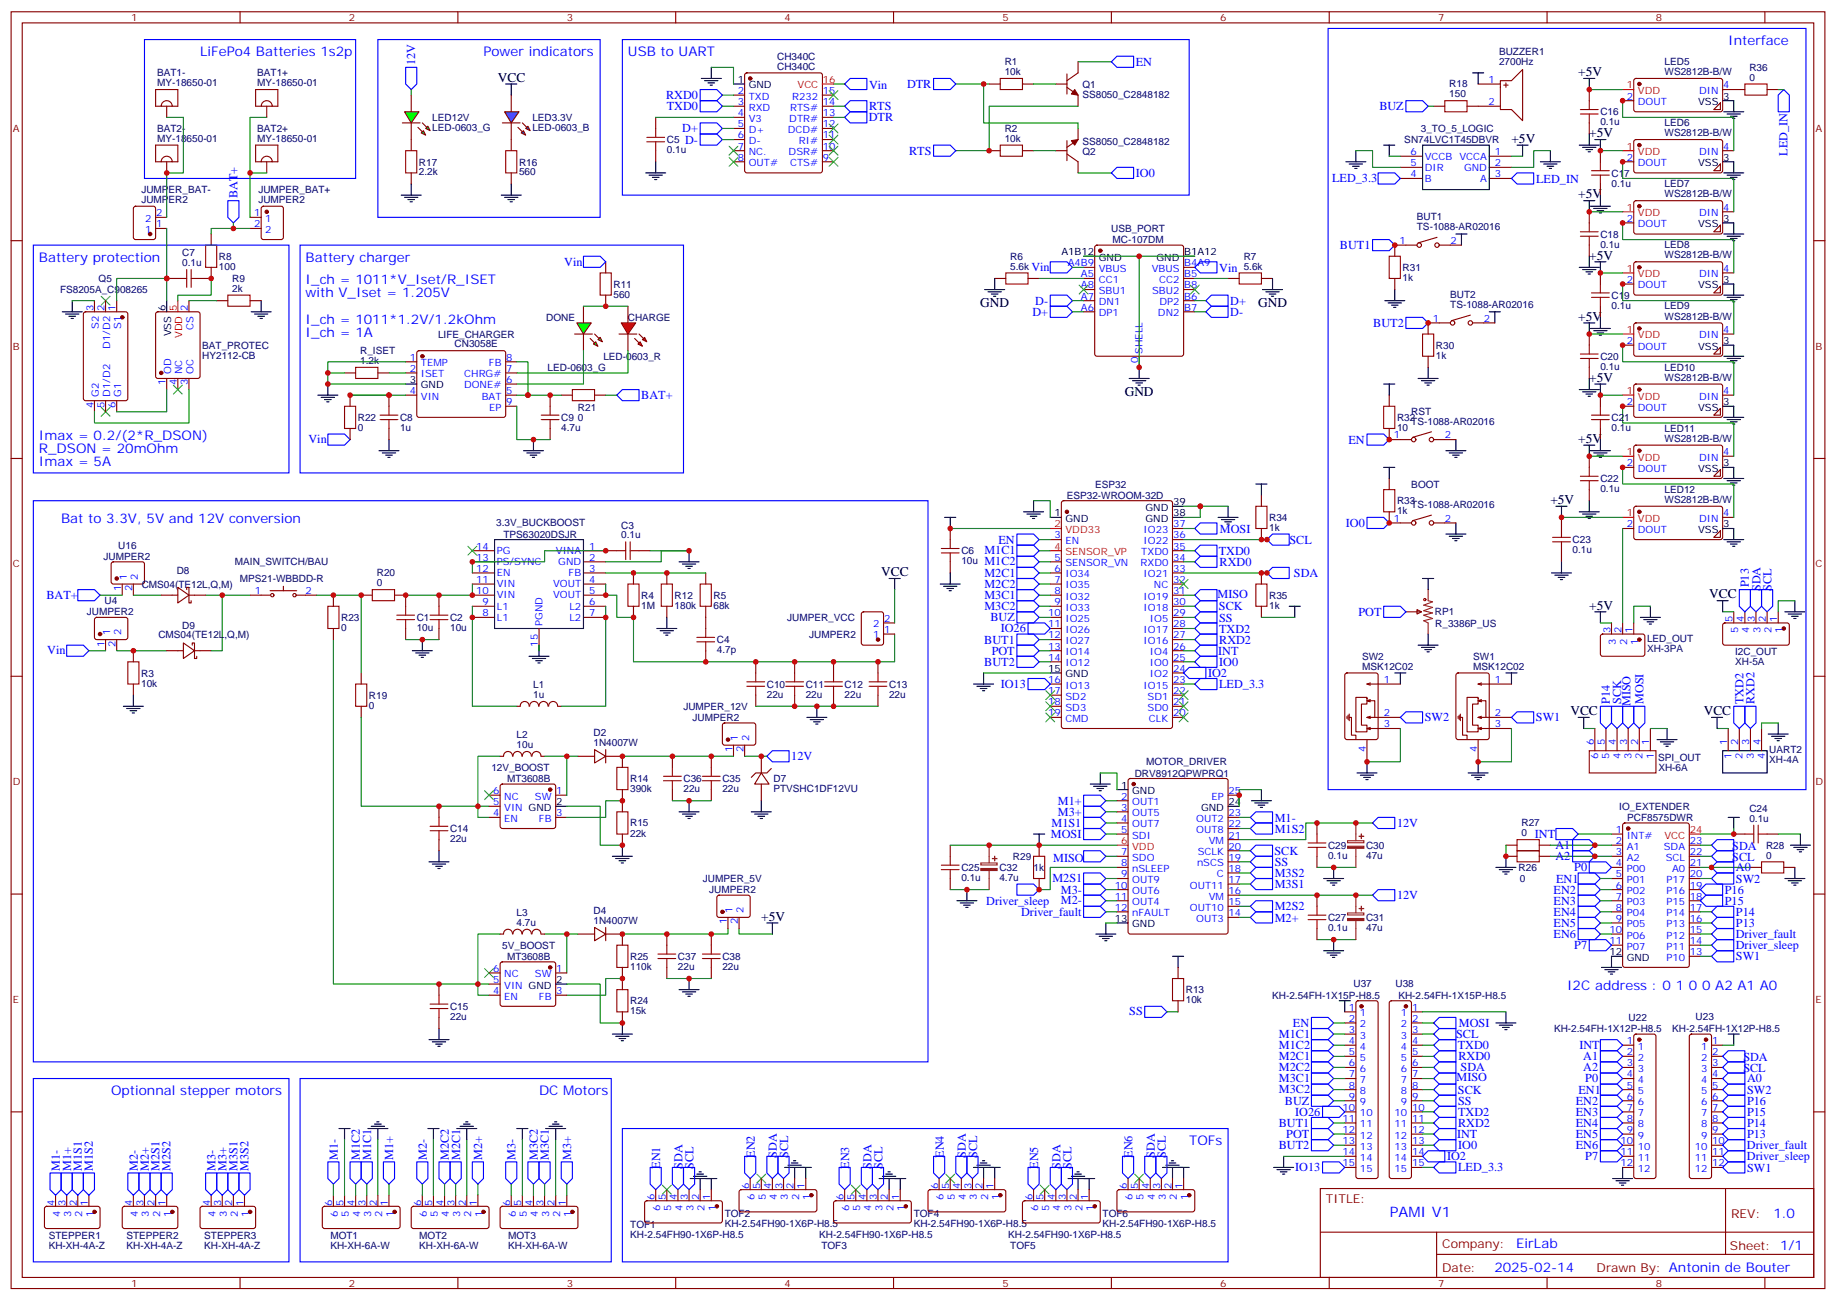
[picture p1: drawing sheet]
<svg xmlns="http://www.w3.org/2000/svg" width="583mm" height="413mm" viewBox="0 0 583 413" stroke-linecap="round" stroke-linejoin="round" font-family="sans-serif">
<defs><g id="words">
<text font-size="4.6" fill="#00f" x="441.2" y="386.4">PAMI V1</text>
<g font-size="4.2" fill="#00f">
<text x="63.5" y="17.9">LiFePo4 Batteries 1s2p</text>
<text x="153.5" y="17.9">Power indicators</text>
<text x="199.3" y="17.9">USB to UART</text>
<text x="548.6" y="14.3">Interface</text>
<text x="12.3" y="83.1">Battery protection</text>
<text x="97" y="83.1">Battery charger</text>
<text x="97" y="90.2">I_ch = 1011*V_Iset/R_ISET</text>
<text x="97" y="94.4">with V_Iset = 1.205V</text>
<text x="97" y="102.9">I_ch = 1011*1.2V/1.2kOhm</text>
<text x="97" y="107.1">I_ch = 1A</text>
<text x="12.3" y="139.6">Imax = 0.2/(2*R_DSON)</text>
<text x="12.3" y="143.8">R_DSON = 20mOhm</text>
<text x="12.3" y="148">Imax = 5A</text>
<text x="19.4" y="166">Bat to 3.3V, 5V and 12V conversion</text>
<text x="497.4" y="314.2">I2C address : 0 1 0 0 A2 A1 A0</text>
<text x="35.3" y="347.7">Optionnal stepper motors</text>
<text x="171.1" y="347.7">DC Motors</text>
<text x="377.5" y="363.6">TOFs</text>
<text x="562.9" y="386.6">1.0</text>
<text x="481.3" y="396.2">EirLab</text>
<text x="474.4" y="404">2025-02-14</text>
</g>
<g font-size="4.2">
<text x="158" y="26">VCC</text>
<text x="500.9" y="24.2">+5V</text>
<text x="479.8" y="45.4">+5V</text>
<text x="504.5" y="43.6">+5V</text>
<text x="500.9" y="63">+5V</text>
<text x="504.5" y="82.4">+5V</text>
<text x="311.1" y="97.6">GND</text>
<text x="399.3" y="97.6">GND</text>
<text x="500.9" y="101.8">+5V</text>
<text x="357" y="125.8">GND</text>
<text x="504.5" y="121.2">+5V</text>
<text x="500.9" y="140.6">+5V</text>
<text x="492.1" y="160">+5V</text>
<text x="279.8" y="183">VCC</text>
<text x="542.6" y="190">VCC</text>
<text x="504.5" y="193.5">+5V</text>
<text x="498.5" y="227">VCC</text>
<text x="540.8" y="227">VCC</text>
<text x="241.7" y="292.3">+5V</text>
</g>
<g font-size="3.9" fill="#00f">
<text x="131.8" y="20.7" transform="rotate(-90 131.8 20.7)">12V</text>
<text x="360.5" y="20.9">EN</text>
<text x="275.9" y="28.1">Vin</text>
<text x="287.9" y="27.9">DTR</text>
<text x="211.5" y="31.5">RXD0</text>
<text x="211.6" y="35">TXD0</text>
<text x="275.9" y="35">RTS</text>
<text x="437.8" y="35">BUZ</text>
<text x="275.8" y="38.5">DTR</text>
<text x="216.6" y="42.1">D+</text>
<text x="217.5" y="45.6">D-</text>
<text x="288.6" y="49.1">RTS</text>
<text x="567.4" y="49.5" transform="rotate(-90 567.4 49.5)">LED_IN</text>
<text x="360.5" y="56.3">IO0</text>
<text x="422.8" y="57.9">LED_3.3</text>
<text x="487.6" y="58">LED_IN</text>
<text x="75.4" y="63" transform="rotate(-90 75.4 63)">BAT+</text>
<text x="425.3" y="79.1">BUT1</text>
<text x="179.1" y="84.4">Vin</text>
<text x="327.4" y="85.9">Vin</text>
<text x="387" y="86.3">Vin</text>
<text x="327.7" y="100.3">D+</text>
<text x="328.6" y="96.7">D-</text>
<text x="390.5" y="96.7">D+</text>
<text x="390.5" y="100.2">D-</text>
<text x="435.9" y="103.8">BUT2</text>
<text x="203.6" y="126.7">BAT+</text>
<text x="97.9" y="140.7">Vin</text>
<text x="428" y="140.8">EN</text>
<text x="427.2" y="167.3">IO0</text>
<text x="316.9" y="172.6">EN</text>
<text x="387.2" y="169.1">MOSI</text>
<text x="409.3" y="172.6">SCL</text>
<text x="312.5" y="179.5">M1C2</text>
<text x="312.5" y="176">M1C1</text>
<text x="386.9" y="176.1">TXD0</text>
<text x="387.1" y="179.6">RXD0</text>
<text x="312.5" y="183">M2C1</text>
<text x="410.7" y="183.1">SDA</text>
<text x="14.8" y="190.2">BAT+</text>
<text x="312.5" y="186.6">M2C2</text>
<text x="312.5" y="190.1">M3C1</text>
<text x="386.5" y="189.7">MISO</text>
<text x="555.1" y="186.5" transform="rotate(-90 555.1 186.5)">P13</text>
<text x="558.8" y="187.7" transform="rotate(-90 558.8 187.7)">SDA</text>
<text x="562.4" y="187.7" transform="rotate(-90 562.4 187.7)">SCL</text>
<text x="312.5" y="193.6">M3C2</text>
<text x="314.4" y="197.3">BUZ</text>
<text x="386.9" y="193.8">SCK</text>
<text x="387" y="197.4">SS</text>
<text x="431.2" y="195.5">POT</text>
<text x="317.7" y="200.8">IO26</text>
<text x="387" y="200.8">TXD2</text>
<text x="15" y="207.7">Vin</text>
<text x="312.4" y="204.3">BUT1</text>
<text x="314.8" y="207.8">POT</text>
<text x="386.7" y="207.9">INT</text>
<text x="387" y="204.3">RXD2</text>
<text x="312.4" y="211.4">BUT2</text>
<text x="383.5" y="214.9">IO2</text>
<text x="387" y="211.4">IO0</text>
<text x="317.7" y="218.4">IO13</text>
<text x="387" y="218.4">LED_3.3</text>
<text x="511" y="223.5" transform="rotate(-90 511 223.5)">P14</text>
<text x="514.6" y="223.6" transform="rotate(-90 514.6 223.6)">SCK</text>
<text x="517.6" y="224.2" transform="rotate(-90 517.6 224.2)">MISO</text>
<text x="521.6" y="223.5" transform="rotate(-90 521.6 223.5)">MOSI</text>
<text x="553.4" y="223.5" transform="rotate(-90 553.4 223.5)">TXD2</text>
<text x="556.9" y="223.5" transform="rotate(-90 556.9 223.5)">RXD2</text>
<text x="452.3" y="229">SW2</text>
<text x="487.5" y="229">SW1</text>
<text x="251.2" y="241.4">12V</text>
<text x="335.8" y="255.4">M1+</text>
<text x="333.8" y="262.5">M1S1</text>
<text x="335.8" y="259">M3+</text>
<text x="404.6" y="260.9">M1-</text>
<text x="443.4" y="262.6">12V</text>
<text x="333.6" y="266">MOSI</text>
<text x="404.6" y="264.3">M1S2</text>
<text x="487.2" y="266">INT</text>
<text x="493.7" y="269.6">A1</text>
<text x="549.9" y="269.8">SDA</text>
<text x="334.3" y="273.6">MISO</text>
<text x="404.6" y="271.4">SCK</text>
<text x="404.6" y="275">SS</text>
<text x="493.7" y="273.1">A2</text>
<text x="549.9" y="273.3">SCL</text>
<text x="334.1" y="280.2">M2S1</text>
<text x="404.6" y="281.9">M3S1</text>
<text x="404.6" y="278.4">M3S2</text>
<text x="494" y="280.2">EN1</text>
<text x="499.7" y="276.6">P0</text>
<text x="551" y="280.2">SW2</text>
<text x="551" y="276.6">A0</text>
<text x="313.1" y="287.3">Driver_sleep</text>
<text x="336.8" y="287.1">M2-</text>
<text x="336.8" y="283.7">M3-</text>
<text x="443.4" y="285.5">12V</text>
<text x="493.1" y="283.7">EN2</text>
<text x="493.1" y="287.2">EN3</text>
<text x="547.5" y="283.7">P16</text>
<text x="547.5" y="287.2">P15</text>
<text x="324.1" y="290.7">Driver_fault</text>
<text x="404.6" y="292.6">M2+</text>
<text x="404.6" y="289">M2S2</text>
<text x="493.1" y="290.7">EN4</text>
<text x="551" y="290.7">P14</text>
<text x="493.1" y="294.3">EN5</text>
<text x="493.1" y="297.8">EN6</text>
<text x="551" y="297.8">Driver_fault</text>
<text x="551" y="294.3">P13</text>
<text x="499.7" y="301.3">P7</text>
<text x="551" y="301.3">Driver_sleep</text>
<text x="551" y="304.9">SW1</text>
<text x="358.5" y="322.4">SS</text>
<text x="406" y="329.4">M1C1</text>
<text x="410.4" y="326">EN</text>
<text x="462.2" y="329.5">SCL</text>
<text x="463.1" y="326.1">MOSI</text>
<text x="406" y="333">M1C2</text>
<text x="462.7" y="333.1">TXD0</text>
<text x="501.3" y="333.1">INT</text>
<text x="406" y="336.5">M2C1</text>
<text x="406" y="340">M2C2</text>
<text x="463" y="336.6">RXD0</text>
<text x="463.6" y="340.1">SDA</text>
<text x="502.6" y="336.6">A1</text>
<text x="502.6" y="340.1">A2</text>
<text x="553.4" y="336.8">SDA</text>
<text x="553.4" y="340.3">SCL</text>
<text x="406" y="343.5">M3C1</text>
<text x="406" y="347.1">M3C2</text>
<text x="462.3" y="343.2">MISO</text>
<text x="462.8" y="347.2">SCK</text>
<text x="501" y="347.2">EN1</text>
<text x="503.2" y="343.7">P0</text>
<text x="554.6" y="343.7">A0</text>
<text x="554.6" y="347.2">SW2</text>
<text x="407.8" y="350.7">BUZ</text>
<text x="462.8" y="350.8">SS</text>
<text x="500.2" y="350.7">EN2</text>
<text x="554.6" y="350.7">P16</text>
<text x="405.9" y="357.8">BUT1</text>
<text x="411.1" y="354.2">IO26</text>
<text x="462.8" y="354.3">TXD2</text>
<text x="462.8" y="357.8">RXD2</text>
<text x="500.2" y="354.2">EN3</text>
<text x="500.2" y="357.8">EN4</text>
<text x="554.6" y="354.2">P15</text>
<text x="554.6" y="357.8">P14</text>
<text x="405.9" y="364.8">BUT2</text>
<text x="408.3" y="361.3">POT</text>
<text x="462.5" y="361.4">INT</text>
<text x="462.8" y="364.9">IO0</text>
<text x="500.2" y="361.3">EN5</text>
<text x="500.2" y="364.8">EN6</text>
<text x="554.5" y="364.8">Driver_fault</text>
<text x="554.6" y="361.3">P13</text>
<text x="19" y="371.7" transform="rotate(-90 19 371.7)">M1-</text>
<text x="22.5" y="371.7" transform="rotate(-90 22.5 371.7)">M1+</text>
<text x="25.9" y="371.7" transform="rotate(-90 25.9 371.7)">M1S1</text>
<text x="29.5" y="371.7" transform="rotate(-90 29.5 371.7)">M1S2</text>
<text x="43.7" y="371.7" transform="rotate(-90 43.7 371.7)">M2-</text>
<text x="47.2" y="371.7" transform="rotate(-90 47.2 371.7)">M2+</text>
<text x="50.6" y="371.7" transform="rotate(-90 50.6 371.7)">M2S1</text>
<text x="54.2" y="371.7" transform="rotate(-90 54.2 371.7)">M2S2</text>
<text x="68.4" y="371.7" transform="rotate(-90 68.4 371.7)">M3-</text>
<text x="71.9" y="371.7" transform="rotate(-90 71.9 371.7)">M3+</text>
<text x="75.3" y="371.7" transform="rotate(-90 75.3 371.7)">M3S1</text>
<text x="78.9" y="371.7" transform="rotate(-90 78.9 371.7)">M3S2</text>
<text x="107.2" y="368.2" transform="rotate(-90 107.2 368.2)">M1-</text>
<text x="114.3" y="368.2" transform="rotate(-90 114.3 368.2)">M1C2</text>
<text x="117.8" y="368.2" transform="rotate(-90 117.8 368.2)">M1C1</text>
<text x="124.9" y="368.2" transform="rotate(-90 124.9 368.2)">M1+</text>
<text x="135.4" y="368.2" transform="rotate(-90 135.4 368.2)">M2-</text>
<text x="142.5" y="368.2" transform="rotate(-90 142.5 368.2)">M2C2</text>
<text x="146" y="368.2" transform="rotate(-90 146 368.2)">M2C1</text>
<text x="153.1" y="368.2" transform="rotate(-90 153.1 368.2)">M2+</text>
<text x="163.7" y="368.2" transform="rotate(-90 163.7 368.2)">M3-</text>
<text x="170.7" y="368.2" transform="rotate(-90 170.7 368.2)">M3C2</text>
<text x="174.2" y="368.2" transform="rotate(-90 174.2 368.2)">M3C1</text>
<text x="181.3" y="368.2" transform="rotate(-90 181.3 368.2)">M3+</text>
<text x="209.6" y="371.1" transform="rotate(-90 209.6 371.1)">EN1</text>
<text x="216.6" y="371.1" transform="rotate(-90 216.6 371.1)">SDA</text>
<text x="220.2" y="371.1" transform="rotate(-90 220.2 371.1)">SCL</text>
<text x="239.6" y="367.6" transform="rotate(-90 239.6 367.6)">EN2</text>
<text x="246.6" y="367.6" transform="rotate(-90 246.6 367.6)">SDA</text>
<text x="250.2" y="367.6" transform="rotate(-90 250.2 367.6)">SCL</text>
<text x="269.6" y="371.1" transform="rotate(-90 269.6 371.1)">EN3</text>
<text x="276.6" y="371.1" transform="rotate(-90 276.6 371.1)">SDA</text>
<text x="280.1" y="371.1" transform="rotate(-90 280.1 371.1)">SCL</text>
<text x="299.5" y="367.6" transform="rotate(-90 299.5 367.6)">EN4</text>
<text x="306.6" y="367.6" transform="rotate(-90 306.6 367.6)">SDA</text>
<text x="310.1" y="367.6" transform="rotate(-90 310.1 367.6)">SCL</text>
<text x="329.5" y="371.1" transform="rotate(-90 329.5 371.1)">EN5</text>
<text x="336.6" y="371.1" transform="rotate(-90 336.6 371.1)">SDA</text>
<text x="340.1" y="371.1" transform="rotate(-90 340.1 371.1)">SCL</text>
<text x="359.5" y="367.6" transform="rotate(-90 359.5 367.6)">EN6</text>
<text x="366.6" y="367.6" transform="rotate(-90 366.6 367.6)">SDA</text>
<text x="370.1" y="367.6" transform="rotate(-90 370.1 367.6)">SCL</text>
<text x="411.1" y="371.9">IO13</text>
<text x="459.3" y="368.4">IO2</text>
<text x="462.8" y="371.9">LED_3.3</text>
<text x="503.2" y="368.4">P7</text>
<text x="554.5" y="368.3">Driver_sleep</text>
<text x="554.6" y="371.9">SW1</text>
</g>
<g font-size="3.9" fill="#800">
<text x="420.9" y="381.9">TITLE:</text>
<text x="549.5" y="386.6">REV:</text>
<text x="457.8" y="396.1">Company:</text>
<text x="549.1" y="396.7">Sheet: 1/1</text>
<text x="457.8" y="403.8">Date:</text>
<text x="506.8" y="403.9">Drawn By: Antonin de Bouter</text>
</g>
<g font-size="3.2" fill="#800">
<text x="41.6" y="6.7">1</text>
<text x="110.8" y="6.7">2</text>
<text x="179.9" y="6.7">3</text>
<text x="249.1" y="6.7">4</text>
<text x="318.2" y="6.7">5</text>
<text x="387.3" y="6.7">6</text>
<text x="456.5" y="6.7">7</text>
<text x="525.6" y="6.7">8</text>
<text x="4.1" y="41.8">A</text>
<text x="576.3" y="41.8">A</text>
<text x="4.1" y="111">B</text>
<text x="576.3" y="111">B</text>
<text x="4.1" y="180.1">C</text>
<text x="576.3" y="180.1">C</text>
<text x="4.1" y="249.3">D</text>
<text x="576.3" y="249.3">D</text>
<text x="4.1" y="318.4">E</text>
<text x="576.3" y="318.4">E</text>
<text x="41.6" y="408.6">1</text>
<text x="110.8" y="408.6">2</text>
<text x="179.9" y="408.6">3</text>
<text x="249.1" y="408.6">4</text>
<text x="318.2" y="408.6">5</text>
<text x="387.3" y="408.6">6</text>
<text x="456.5" y="408.6">7</text>
<text x="525.6" y="408.6">8</text>
</g>
<g font-size="3.2" fill="#000080">
<text x="475.8" y="17.6">BUZZER1</text>
<text x="246.7" y="22.1">CH340C</text>
<text x="246.7" y="18.9">CH340C</text>
<text x="318.9" y="23.8">10k</text>
<text x="318.9" y="20.6">R1</text>
<text x="475.8" y="20.8">2700Hz</text>
<text x="528.4" y="23.8">WS2812B-B/W</text>
<text x="528.4" y="20.6">LED5</text>
<text x="555.3" y="22.4">R36</text>
<text x="49.9" y="27.4">MY-18650-01</text>
<text x="49.9" y="24.2">BAT1-</text>
<text x="81.6" y="27.4">MY-18650-01</text>
<text x="81.6" y="24.2">BAT1+</text>
<text x="343.6" y="27.8">Q1</text>
<text x="460" y="27.7">R18</text>
<text x="555.3" y="25.6">0</text>
<text x="343.6" y="31">SS8050_C2848182</text>
<text x="460" y="30.9">150</text>
<text x="49.9" y="41.8">BAT2-</text>
<text x="81.6" y="41.8">BAT2+</text>
<text x="137.2" y="41.5">LED-0603_G</text>
<text x="137.2" y="38.5">LED12V</text>
<text x="169" y="41.5">LED-0603_B</text>
<text x="169" y="38.5">LED3.3V</text>
<text x="318.9" y="41.8">R2</text>
<text x="451" y="41.8">3_TO_5_LOGIC</text>
<text x="508" y="39.8">0.1u</text>
<text x="508" y="36.6">C16</text>
<text x="528.4" y="40">LED6</text>
<text x="49.9" y="45">MY-18650-01</text>
<text x="81.6" y="45">MY-18650-01</text>
<text x="211.7" y="45.5">C5</text>
<text x="318.9" y="45">10k</text>
<text x="343.6" y="45.9">SS8050_C2848182</text>
<text x="445.8" y="45.5">SN74LVC1T45DBVR</text>
<text x="528.4" y="43.3">WS2812B-B/W</text>
<text x="133" y="52.6">R17</text>
<text x="164.7" y="52.6">R16</text>
<text x="211.7" y="48.6">0.1u</text>
<text x="343.6" y="49.2">Q2</text>
<text x="133" y="55.6">2.2k</text>
<text x="164.7" y="55.6">560</text>
<text x="511.5" y="59.2">0.1u</text>
<text x="511.5" y="56">C17</text>
<text x="528.4" y="59.4">LED7</text>
<text x="44.9" y="64.4">JUMPER2</text>
<text x="44.9" y="61.3">JUMPER_BAT-</text>
<text x="82" y="64.4">JUMPER2</text>
<text x="82" y="61.2">JUMPER_BAT+</text>
<text x="528.4" y="62.7">WS2812B-B/W</text>
<text x="449.8" y="69.9">BUT1</text>
<text x="352.7" y="73.7">USB_PORT</text>
<text x="353.2" y="77.2">MC-107DM</text>
<text x="449.8" y="73.1">TS-1088-AR02016</text>
<text x="508" y="75.4">C18</text>
<text x="57.9" y="81.3">C7</text>
<text x="69.5" y="82.5">R8</text>
<text x="320.7" y="82.5">R6</text>
<text x="394.8" y="82.5">R7</text>
<text x="508" y="78.6">0.1u</text>
<text x="528.4" y="82.1">WS2812B-B/W</text>
<text x="528.4" y="78.8">LED8</text>
<text x="31.3" y="89.6">Q5</text>
<text x="57.9" y="84.5">0.1u</text>
<text x="69.5" y="85.7">100</text>
<text x="73.7" y="89.5">R9</text>
<text x="320.7" y="85.6">5.6k</text>
<text x="394.8" y="85.6">5.6k</text>
<text x="445.2" y="89.2">1k</text>
<text x="445.2" y="86">R31</text>
<text x="19" y="93.1">FS8205A_C908265</text>
<text x="73.7" y="92.6">2k</text>
<text x="194.7" y="94.5">560</text>
<text x="194.7" y="91.3">R11</text>
<text x="460.3" y="94.6">BUT2</text>
<text x="511.5" y="94.8">C19</text>
<text x="173.4" y="101.9">DONE</text>
<text x="199.3" y="101.9">CHARGE</text>
<text x="460.3" y="97.8">TS-1088-AR02016</text>
<text x="511.5" y="98">0.1u</text>
<text x="528.4" y="101.5">WS2812B-B/W</text>
<text x="528.4" y="98.2">LED9</text>
<text x="139.1" y="107.2">LIFE_CHARGER</text>
<text x="64.2" y="113.9">HY2112-CB</text>
<text x="64.2" y="110.7">BAT_PROTEC</text>
<text x="114.3" y="112.4">R_ISET</text>
<text x="144.3" y="110.3">CN3058E</text>
<text x="455.8" y="113.9">1k</text>
<text x="455.8" y="110.7">R30</text>
<text x="114.3" y="115.6">1.2k</text>
<text x="173.8" y="117.7">LED-0603_G</text>
<text x="191.5" y="114.2">LED-0603_R</text>
<text x="508" y="117.4">0.1u</text>
<text x="508" y="114.2">C20</text>
<text x="528.4" y="117.6">LED10</text>
<text x="528.4" y="120.9">WS2812B-B/W</text>
<text x="183.5" y="130.5">R21</text>
<text x="448" y="131.6">RST</text>
<text x="113.6" y="136.8">0</text>
<text x="113.6" y="133.7">R22</text>
<text x="127" y="136.8">1u</text>
<text x="127" y="133.6">C8</text>
<text x="178.2" y="136.8">4.7u</text>
<text x="178.2" y="133.6">C9</text>
<text x="183.5" y="133.6">0</text>
<text x="443.4" y="136.8">10</text>
<text x="443.4" y="133.7">R32</text>
<text x="448" y="134.8">TS-1088-AR02016</text>
<text x="511.5" y="136.8">0.1u</text>
<text x="511.5" y="133.6">C21</text>
<text x="528.4" y="137">LED11</text>
<text x="528.4" y="140.3">WS2812B-B/W</text>
<text x="347.7" y="154.8">ESP32</text>
<text x="448" y="154.8">BOOT</text>
<text x="508" y="153.1">C22</text>
<text x="338.6" y="158.3">ESP32-WROOM-32D</text>
<text x="443.4" y="160.1">R33</text>
<text x="448" y="161.3">TS-1088-AR02016</text>
<text x="508" y="156.2">0.1u</text>
<text x="528.4" y="159.7">WS2812B-B/W</text>
<text x="528.4" y="156.4">LED12</text>
<text x="157.5" y="167.1">3.3V_BUCKBOOST</text>
<text x="197.2" y="167.8">C3</text>
<text x="402.9" y="165.4">R34</text>
<text x="443.4" y="163.3">1k</text>
<text x="159.8" y="170.7">TPS63020DSJR</text>
<text x="197.2" y="171">0.1u</text>
<text x="402.9" y="168.6">1k</text>
<text x="499.2" y="172.5">C23</text>
<text x="32.9" y="177.7">JUMPER2</text>
<text x="37.5" y="174.2">U16</text>
<text x="74.6" y="179.5">MAIN_SWITCH/BAU</text>
<text x="305.2" y="179.2">10u</text>
<text x="305.2" y="176">C6</text>
<text x="499.2" y="175.6">0.1u</text>
<text x="56.1" y="182.2">D8</text>
<text x="76.1" y="184.8">MPS21-WBBDD-R</text>
<text x="119.6" y="183">R20</text>
<text x="33.2" y="191.8">U4</text>
<text x="45" y="186.5">CMS04(TE12L,Q,M)</text>
<text x="119.6" y="186.1">0</text>
<text x="203.6" y="190.1">R4</text>
<text x="214.1" y="190.1">R12</text>
<text x="226.5" y="190.1">R5</text>
<text x="402.9" y="190.1">R35</text>
<text x="27.6" y="195.4">JUMPER2</text>
<text x="108.3" y="197.2">R23</text>
<text x="132.3" y="197.2">C1</text>
<text x="142.9" y="197.2">C2</text>
<text x="203.6" y="193.3">1M</text>
<text x="214.1" y="193.3">180k</text>
<text x="226.5" y="193.2">68k</text>
<text x="249.9" y="197.1">JUMPER_VCC</text>
<text x="402.9" y="193.3">1k</text>
<text x="455.4" y="195.4">RP1</text>
<text x="50.3" y="202.4">CMS04(TE12L,Q,M)</text>
<text x="57.9" y="199.8">D9</text>
<text x="108.3" y="200.3">0</text>
<text x="132.3" y="200.3">10u</text>
<text x="142.9" y="200.3">10u</text>
<text x="256.9" y="202.4">JUMPER2</text>
<text x="455.6" y="198.9">R_3386P_US</text>
<text x="522.8" y="203.9">LED_OUT</text>
<text x="227.5" y="207.4">4.7p</text>
<text x="227.5" y="204.2">C4</text>
<text x="432.4" y="209.4">SW2</text>
<text x="467.7" y="209.4">SW1</text>
<text x="522.8" y="207">XH-3PA</text>
<text x="550.8" y="208.1">I2C_OUT</text>
<text x="44.8" y="214.8">R3</text>
<text x="432.4" y="212.6">MSK12C02</text>
<text x="467.7" y="212.6">MSK12C02</text>
<text x="550.8" y="211.3">XH-5A</text>
<text x="44.8" y="218">10k</text>
<text x="117.1" y="221.9">R19</text>
<text x="169.3" y="221.6">1u</text>
<text x="169.3" y="218.5">L1</text>
<text x="243.4" y="221.5">22u</text>
<text x="243.4" y="218.3">C10</text>
<text x="255.8" y="221.5">22u</text>
<text x="255.8" y="218.3">C11</text>
<text x="268.1" y="221.5">22u</text>
<text x="268.1" y="218.3">C12</text>
<text x="282.2" y="221.5">22u</text>
<text x="282.2" y="218.3">C13</text>
<text x="117.1" y="225">0</text>
<text x="216.9" y="225.3">JUMPER_12V</text>
<text x="188.4" y="233.7">D2</text>
<text x="219.9" y="228.9">JUMPER2</text>
<text x="164" y="237.5">10u</text>
<text x="164" y="234.3">L2</text>
<text x="188.4" y="236.9">1N4007W</text>
<text x="561.6" y="239.1">UART2</text>
<text x="156" y="244.8">12V_BOOST</text>
<text x="363.9" y="242.9">MOTOR_DRIVER</text>
<text x="526.3" y="241.6">SPI_OUT</text>
<text x="526.4" y="244.8">XH-6A</text>
<text x="561.6" y="242.3">XH-4A</text>
<text x="160.9" y="248.3">MT3608B</text>
<text x="200" y="251.5">390k</text>
<text x="200" y="248.3">R14</text>
<text x="217" y="251.5">22u</text>
<text x="217" y="248.3">C36</text>
<text x="229.3" y="251.5">22u</text>
<text x="229.3" y="248.3">C35</text>
<text x="245.5" y="251.5">PTVSHC1DF12VU</text>
<text x="245.5" y="248.3">D7</text>
<text x="360.2" y="246.5">DRV8912QPWPRQ1</text>
<text x="514" y="257.1">IO_EXTENDER</text>
<text x="555.3" y="257.8">C24</text>
<text x="200" y="262.4">R15</text>
<text x="483" y="262.3">R27</text>
<text x="516.5" y="260.7">PCF8575DWR</text>
<text x="555.3" y="260.9">0.1u</text>
<text x="142.9" y="267.4">22u</text>
<text x="142.9" y="264.1">C14</text>
<text x="200" y="265.6">22k</text>
<text x="421.6" y="269.5">C29</text>
<text x="433.6" y="269.4">C30</text>
<text x="483" y="265.5">0</text>
<text x="560.6" y="269.4">R28</text>
<text x="321.5" y="273">R29</text>
<text x="421.6" y="272.6">0.1u</text>
<text x="433.6" y="272.6">47u</text>
<text x="560.6" y="272.6">0</text>
<text x="223.1" y="280">JUMPER_5V</text>
<text x="305.2" y="279.7">0.1u</text>
<text x="305.2" y="276.5">C25</text>
<text x="317.2" y="279.7">4.7u</text>
<text x="317.2" y="276.5">C32</text>
<text x="328.1" y="276.5">1k</text>
<text x="482" y="276.5">R26</text>
<text x="482.4" y="280">0</text>
<text x="225.1" y="283.6">JUMPER2</text>
<text x="164" y="294">4.7u</text>
<text x="164" y="290.7">L3</text>
<text x="188.4" y="293.4">1N4007W</text>
<text x="188.4" y="290.2">D4</text>
<text x="421.6" y="292.4">C27</text>
<text x="433.6" y="292.4">C31</text>
<text x="421.6" y="295.6">0.1u</text>
<text x="433.6" y="295.6">47u</text>
<text x="159.4" y="301.1">5V_BOOST</text>
<text x="160.9" y="304.7">MT3608B</text>
<text x="200" y="304.7">R25</text>
<text x="215.2" y="304.7">C37</text>
<text x="229.3" y="304.7">C38</text>
<text x="200" y="307.9">110k</text>
<text x="215.2" y="307.9">22u</text>
<text x="229.3" y="307.9">22u</text>
<text x="376.4" y="315.3">R13</text>
<text x="403.8" y="317.1">KH-2.54FH-1X15P-H8.5</text>
<text x="429.6" y="313.3">U37</text>
<text x="443" y="313.3">U38</text>
<text x="443.9" y="317.1">KH-2.54FH-1X15P-H8.5</text>
<text x="142.9" y="323.8">22u</text>
<text x="142.9" y="320.6">C15</text>
<text x="200" y="322">15k</text>
<text x="200" y="318.8">R24</text>
<text x="376.4" y="318.5">10k</text>
<text x="538.2" y="323.9">U23</text>
<text x="493.3" y="327.6">KH-2.54FH-1X12P-H8.5</text>
<text x="517" y="324.1">U22</text>
<text x="530.8" y="327.7">KH-2.54FH-1X12P-H8.5</text>
<text x="200.1" y="389.8">TOF1</text>
<text x="230" y="389.4">KH-2.54FH90-1X6P-H8.5</text>
<text x="230" y="386.2">TOF2</text>
<text x="290" y="389.4">KH-2.54FH90-1X6P-H8.5</text>
<text x="290" y="386.2">TOF4</text>
<text x="350" y="389.4">KH-2.54FH90-1X6P-H8.5</text>
<text x="350" y="386.2">TOF6</text>
<text x="15.5" y="393.3">STEPPER1</text>
<text x="40.1" y="393.3">STEPPER2</text>
<text x="64.8" y="393.3">STEPPER3</text>
<text x="104.9" y="393.3">MOT1</text>
<text x="133.1" y="393.3">MOT2</text>
<text x="161.3" y="393.3">MOT3</text>
<text x="200.1" y="393">KH-2.54FH90-1X6P-H8.5</text>
<text x="260" y="393">KH-2.54FH90-1X6P-H8.5</text>
<text x="320" y="393">KH-2.54FH90-1X6P-H8.5</text>
<text x="15.5" y="396.5">KH-XH-4A-Z</text>
<text x="40.1" y="396.5">KH-XH-4A-Z</text>
<text x="64.8" y="396.5">KH-XH-4A-Z</text>
<text x="104.9" y="396.5">KH-XH-6A-W</text>
<text x="133.1" y="396.5">KH-XH-6A-W</text>
<text x="161.3" y="396.5">KH-XH-6A-W</text>
<text x="260.7" y="396.5">TOF3</text>
<text x="320.7" y="396.5">TOF5</text>
</g>
<g font-size="3.2">
<text x="234.2" y="26.3">1</text>
<text x="237.7" y="28.1">GND</text>
<text x="539" y="33.4">VSS</text>
<text x="547" y="31.6">3</text>
<text x="539" y="52.8">VSS</text>
<text x="547" y="51">3</text>
<text x="547" y="70.4">3</text>
<text x="539" y="72.2">VSS</text>
<text x="336.9" y="81">A1B12</text>
<text x="348.8" y="82.8">GND</text>
<text x="367.1" y="82.8">GND</text>
<text x="375.9" y="81">B1A12</text>
<text x="547" y="89.8">3</text>
<text x="539" y="91.6">VSS</text>
<text x="52.6" y="98.8" transform="rotate(-90 52.6 98.8)">6</text>
<text x="54.3" y="106.8" transform="rotate(-90 54.3 106.8)">VSS</text>
<text x="539" y="111">VSS</text>
<text x="547" y="109.2">3</text>
<text x="130.1" y="121.6">3</text>
<text x="133.6" y="123.3">GND</text>
<text x="539" y="130.4">VSS</text>
<text x="547" y="128.6">3</text>
<text x="539" y="149.8">VSS</text>
<text x="547" y="148">3</text>
<text x="372.4" y="160.4">39</text>
<text x="334.7" y="163.9">1</text>
<text x="338.2" y="165.7">GND</text>
<text x="363.6" y="162.1">GND</text>
<text x="363.6" y="165.7">GND</text>
<text x="372.4" y="163.9">38</text>
<text x="547" y="167.4">3</text>
<text x="539" y="169.2">VSS</text>
<text x="332.7" y="213.3">15</text>
<text x="338.2" y="215.1">GND</text>
<text x="355.9" y="250.3">1</text>
<text x="176.6" y="255.6">2</text>
<text x="359.4" y="252.1">GND</text>
<text x="381.2" y="257.4">GND</text>
<text x="390" y="255.6">24</text>
<text x="353.9" y="292.7">13</text>
<text x="359.4" y="294.4">GND</text>
<text x="510.8" y="303.2">12</text>
<text x="516.4" y="305">GND</text>
<text x="176.6" y="312.1">2</text>
</g>
<g font-size="3.2" fill="#00f">
<text x="234.2" y="29.8">2</text>
<text x="261.2" y="29.8">15</text>
<text x="472.5" y="26.3">1</text>
<text x="539.3" y="29.8">DIN</text>
<text x="547" y="28.1">4</text>
<text x="234.2" y="33.4">3</text>
<text x="237.7" y="31.6">TXD</text>
<text x="237.7" y="35.1">RXD</text>
<text x="250.8" y="35.1">RTS#</text>
<text x="251.5" y="31.6">R232</text>
<text x="261.2" y="33.4">14</text>
<text x="472.5" y="33.4">2</text>
<text x="516.4" y="31.6">2</text>
<text x="519.9" y="33.4">DOUT</text>
<text x="234.2" y="36.9">4</text>
<text x="234.2" y="40.4">5</text>
<text x="237.7" y="38.7">V3</text>
<text x="250.5" y="38.7">DTR#</text>
<text x="261.2" y="40.4">12</text>
<text x="261.2" y="36.9">13</text>
<text x="234.2" y="44">6</text>
<text x="234.2" y="47.5">7</text>
<text x="237.7" y="42.2">D+</text>
<text x="237.7" y="45.7">D-</text>
<text x="250" y="42.2">DCD#</text>
<text x="253.6" y="45.7">RI#</text>
<text x="261.2" y="47.5">10</text>
<text x="261.2" y="44">11</text>
<text x="547" y="47.5">4</text>
<text x="234.2" y="51">8</text>
<text x="237.7" y="49.2">NC.</text>
<text x="237.7" y="52.8">OUT#</text>
<text x="250.3" y="49.2">DSR#</text>
<text x="250.8" y="52.8">CTS#</text>
<text x="261.2" y="51">9</text>
<text x="447.8" y="52.8">5</text>
<text x="447.8" y="49.2">6</text>
<text x="452.3" y="50.7">VCCB VCCA</text>
<text x="474.5" y="49.2">1</text>
<text x="474.5" y="52.8">2</text>
<text x="516.4" y="51">2</text>
<text x="519.9" y="52.8">DOUT</text>
<text x="539.3" y="49.2">DIN</text>
<text x="447.8" y="56.3">4</text>
<text x="452.3" y="57.7">B</text>
<text x="452.3" y="54.2">DIR</text>
<text x="464.7" y="54.2">GND</text>
<text x="469.8" y="57.7">A</text>
<text x="474.5" y="56.3">3</text>
<text x="46.1" y="70.4">2</text>
<text x="49.6" y="68.7">2</text>
<text x="80.7" y="68.7">1</text>
<text x="84.2" y="70.4">1</text>
<text x="516.4" y="70.4">2</text>
<text x="539.3" y="68.7">DIN</text>
<text x="547" y="66.9">4</text>
<text x="46.1" y="73.9">1</text>
<text x="49.6" y="72.2">1</text>
<text x="80.7" y="72.2">2</text>
<text x="84.2" y="73.9">2</text>
<text x="444.2" y="77.5">1</text>
<text x="460.4" y="77.5">2</text>
<text x="519.9" y="72.2">DOUT</text>
<text x="338.9" y="84.5">A4B9</text>
<text x="343.1" y="88.1">A5</text>
<text x="348.8" y="86.3">VBUS</text>
<text x="348.8" y="89.8">CC1</text>
<text x="365.6" y="86.3">VBUS</text>
<text x="368" y="89.8">CC2</text>
<text x="375.9" y="88.1">B5</text>
<text x="375.9" y="84.5">B4A9</text>
<text x="516.4" y="89.8">2</text>
<text x="539.3" y="88.1">DIN</text>
<text x="547" y="86.3">4</text>
<text x="343.1" y="95.1">A7</text>
<text x="343.1" y="91.6">A8</text>
<text x="348.8" y="93.3">SBU1</text>
<text x="365.7" y="93.3">SBU2</text>
<text x="375.9" y="91.6">B8</text>
<text x="375.9" y="95.1">B6</text>
<text x="519.9" y="91.6">DOUT</text>
<text x="29.6" y="98.8" transform="rotate(-90 29.6 98.8)">3</text>
<text x="33.2" y="98.8" transform="rotate(-90 33.2 98.8)">2</text>
<text x="36.7" y="98.8" transform="rotate(-90 36.7 98.8)">1</text>
<text x="59.6" y="98.8" transform="rotate(-90 59.6 98.8)">2</text>
<text x="343.1" y="98.6">A6</text>
<text x="348.8" y="100.4">DP1</text>
<text x="348.8" y="96.9">DN1</text>
<text x="367.6" y="100.4">DN2</text>
<text x="368" y="96.9">DP2</text>
<text x="375.9" y="98.6">B7</text>
<text x="31.4" y="104.5" transform="rotate(-90 31.4 104.5)">S2</text>
<text x="38.5" y="104.5" transform="rotate(-90 38.5 104.5)">S1</text>
<text x="61.4" y="104.7" transform="rotate(-90 61.4 104.7)">CS</text>
<text x="454.8" y="102.2">1</text>
<text x="471" y="102.2">2</text>
<text x="539.3" y="107.5">DIN</text>
<text x="547" y="105.7">4</text>
<text x="34.9" y="110.7" transform="rotate(-90 34.9 110.7)">D1/D2</text>
<text x="362.7" y="112.4" transform="rotate(-90 362.7 112.4)">SHELL</text>
<text x="516.4" y="109.2">2</text>
<text x="519.9" y="111">DOUT</text>
<text x="54.3" y="118.9" transform="rotate(-90 54.3 118.9)">OD</text>
<text x="57.9" y="118.9" transform="rotate(-90 57.9 118.9)">NC</text>
<text x="61.4" y="118.9" transform="rotate(-90 61.4 118.9)">OC</text>
<text x="130.1" y="114.5">1</text>
<text x="130.1" y="118">2</text>
<text x="133.6" y="116.3">TEMP</text>
<text x="133.6" y="119.8">ISET</text>
<text x="147.3" y="119.8">CHRG#</text>
<text x="155.2" y="116.3">FB</text>
<text x="160.7" y="118">7</text>
<text x="160.7" y="114.5">8</text>
<text x="361.2" y="115.1" transform="rotate(-90 361.2 115.1)">0</text>
<text x="31.4" y="125.9" transform="rotate(-90 31.4 125.9)">G2</text>
<text x="34.9" y="125.9" transform="rotate(-90 34.9 125.9)">D1/D2</text>
<text x="38.5" y="125.9" transform="rotate(-90 38.5 125.9)">G1</text>
<text x="52.6" y="122.3" transform="rotate(-90 52.6 122.3)">1</text>
<text x="56.1" y="122.3" transform="rotate(-90 56.1 122.3)">4</text>
<text x="59.6" y="122.3" transform="rotate(-90 59.6 122.3)">3</text>
<text x="130.1" y="125.1">4</text>
<text x="147.3" y="123.3">DONE#</text>
<text x="160.7" y="125.1">5</text>
<text x="160.7" y="121.6">6</text>
<text x="547" y="125.1">4</text>
<text x="29.6" y="129.4" transform="rotate(-90 29.6 129.4)">4</text>
<text x="33.2" y="129.4" transform="rotate(-90 33.2 129.4)">5</text>
<text x="36.7" y="129.4" transform="rotate(-90 36.7 129.4)">6</text>
<text x="133.6" y="126.9">VIN</text>
<text x="152.9" y="126.9">BAT</text>
<text x="155.3" y="130.4">EP</text>
<text x="160.7" y="128.6">9</text>
<text x="516.4" y="128.6">2</text>
<text x="519.9" y="130.4">DOUT</text>
<text x="539.3" y="126.9">DIN</text>
<text x="442.5" y="139.2">1</text>
<text x="458.6" y="139.2">2</text>
<text x="516.4" y="148">2</text>
<text x="519.9" y="149.8">DOUT</text>
<text x="539.3" y="146.3">DIN</text>
<text x="547" y="144.5">4</text>
<text x="372.4" y="167.4">37</text>
<text x="442.5" y="165.7">1</text>
<text x="458.6" y="165.7">2</text>
<text x="516.4" y="167.4">2</text>
<text x="539.3" y="165.7">DIN</text>
<text x="547" y="163.9">4</text>
<text x="334.7" y="171">3</text>
<text x="338.2" y="172.7">EN</text>
<text x="363" y="169.2">IO23</text>
<text x="363" y="172.7">IO22</text>
<text x="372.4" y="171">36</text>
<text x="519.9" y="169.2">DOUT</text>
<text x="151.2" y="178">13</text>
<text x="151.2" y="174.5">14</text>
<text x="157.7" y="179.4">PS/SYNC</text>
<text x="157.7" y="175.9">PG</text>
<text x="176.5" y="175.9">VINA</text>
<text x="177.2" y="179.4">GND</text>
<text x="187" y="174.5">1</text>
<text x="187" y="178">2</text>
<text x="334.7" y="178">5</text>
<text x="338.2" y="179.8">SENSOR_VN</text>
<text x="362" y="179.8">RXD0</text>
<text x="362.3" y="176.2">TXD0</text>
<text x="372.4" y="174.5">35</text>
<text x="372.4" y="178">34</text>
<text x="40.2" y="184.1" transform="rotate(-90 40.2 184.1)">1</text>
<text x="43.7" y="184.1" transform="rotate(-90 43.7 184.1)">2</text>
<text x="151.2" y="185.1">11</text>
<text x="151.2" y="181.5">12</text>
<text x="157.7" y="183">EN</text>
<text x="180.5" y="183">FB</text>
<text x="187" y="181.5">3</text>
<text x="187" y="185.1">4</text>
<text x="334.7" y="185.1">7</text>
<text x="334.7" y="181.5">6</text>
<text x="338.2" y="183.3">IO34</text>
<text x="363" y="183.3">IO21</text>
<text x="372.4" y="181.5">33</text>
<text x="372.4" y="185.1">32</text>
<text x="38.5" y="187.6" transform="rotate(-90 38.5 187.6)">1</text>
<text x="42" y="187.6" transform="rotate(-90 42 187.6)">2</text>
<text x="80.9" y="188.6">1</text>
<text x="97" y="188.6">2</text>
<text x="151.2" y="188.6">10</text>
<text x="157.7" y="190">VIN</text>
<text x="157.7" y="186.5">VIN</text>
<text x="175.6" y="186.5">VOUT</text>
<text x="175.6" y="190">VOUT</text>
<text x="187" y="188.6">5</text>
<text x="334.7" y="188.6">8</text>
<text x="338.2" y="190.4">IO32</text>
<text x="338.2" y="186.8">IO35</text>
<text x="363" y="190.4">IO19</text>
<text x="366.3" y="186.8">NC</text>
<text x="372.4" y="188.6">31</text>
<text x="153.2" y="195.7">8</text>
<text x="153.2" y="192.1">9</text>
<text x="157.7" y="197.1">L1</text>
<text x="157.7" y="193.5">L1</text>
<text x="180.7" y="193.5">L2</text>
<text x="180.7" y="197.1">L2</text>
<text x="187" y="192.1">6</text>
<text x="187" y="195.7">7</text>
<text x="280.6" y="197.4">2</text>
<text x="332.7" y="195.7">10</text>
<text x="334.7" y="192.1">9</text>
<text x="338.2" y="197.4">IO25</text>
<text x="338.2" y="193.9">IO33</text>
<text x="363" y="193.9">IO18</text>
<text x="365" y="197.4">IO5</text>
<text x="372.4" y="192.1">30</text>
<text x="372.4" y="195.7">29</text>
<text x="550" y="197.6" transform="rotate(-90 550 197.6)">5</text>
<text x="553.5" y="197.6" transform="rotate(-90 553.5 197.6)">4</text>
<text x="557" y="197.6" transform="rotate(-90 557 197.6)">3</text>
<text x="560.6" y="197.6" transform="rotate(-90 560.6 197.6)">2</text>
<text x="564.1" y="197.6" transform="rotate(-90 564.1 197.6)">1</text>
<text x="34.9" y="201.8" transform="rotate(-90 34.9 201.8)">1</text>
<text x="38.5" y="201.8" transform="rotate(-90 38.5 201.8)">2</text>
<text x="172.2" y="198.8" transform="rotate(-90 172.2 198.8)">PGND</text>
<text x="277.1" y="202.7">1</text>
<text x="277.1" y="199.2">2</text>
<text x="280.6" y="200.9">1</text>
<text x="332.7" y="202.7">12</text>
<text x="332.7" y="199.2">11</text>
<text x="338.2" y="200.9">IO26</text>
<text x="363" y="200.9">IO17</text>
<text x="372.4" y="199.2">28</text>
<text x="372.4" y="202.7">27</text>
<text x="511.2" y="201.1" transform="rotate(-90 511.2 201.1)">3</text>
<text x="514.7" y="201.1" transform="rotate(-90 514.7 201.1)">2</text>
<text x="518.2" y="201.1" transform="rotate(-90 518.2 201.1)">1</text>
<text x="551.7" y="201.1" transform="rotate(-90 551.7 201.1)">5</text>
<text x="555.3" y="201.1" transform="rotate(-90 555.3 201.1)">4</text>
<text x="558.8" y="201.1" transform="rotate(-90 558.8 201.1)">3</text>
<text x="562.3" y="201.1" transform="rotate(-90 562.3 201.1)">2</text>
<text x="565.9" y="201.1" transform="rotate(-90 565.9 201.1)">1</text>
<text x="33.2" y="205.2" transform="rotate(-90 33.2 205.2)">1</text>
<text x="36.7" y="205.2" transform="rotate(-90 36.7 205.2)">2</text>
<text x="170.7" y="205.3" transform="rotate(-90 170.7 205.3)">15</text>
<text x="332.7" y="209.8">14</text>
<text x="332.7" y="206.2">13</text>
<text x="338.2" y="208">IO14</text>
<text x="338.2" y="204.5">IO27</text>
<text x="363" y="204.5">IO16</text>
<text x="365" y="208">IO4</text>
<text x="372.4" y="206.2">26</text>
<text x="372.4" y="209.8">25</text>
<text x="512.9" y="204.6" transform="rotate(-90 512.9 204.6)">3</text>
<text x="516.5" y="204.6" transform="rotate(-90 516.5 204.6)">2</text>
<text x="520" y="204.6" transform="rotate(-90 520 204.6)">1</text>
<text x="338.2" y="211.5">IO12</text>
<text x="365" y="211.5">IO0</text>
<text x="365" y="215.1">IO2</text>
<text x="372.4" y="213.3">24</text>
<text x="332.7" y="220.3">17</text>
<text x="332.7" y="216.8">16</text>
<text x="338.2" y="218.6">IO13</text>
<text x="363" y="218.6">IO15</text>
<text x="372.4" y="216.8">23</text>
<text x="372.4" y="220.3">22</text>
<text x="439.2" y="216.8">1</text>
<text x="474.5" y="216.8">1</text>
<text x="332.7" y="227.4">19</text>
<text x="332.7" y="223.9">18</text>
<text x="338.2" y="225.6">SD3</text>
<text x="338.2" y="222.1">SD2</text>
<text x="364.2" y="222.1">SD1</text>
<text x="364.2" y="225.6">SD0</text>
<text x="372.4" y="223.9">21</text>
<text x="372.4" y="227.4">20</text>
<text x="439.2" y="227.4">2</text>
<text x="474.5" y="227.4">2</text>
<text x="338.2" y="229.2">CMD</text>
<text x="364.7" y="229.2">CLK</text>
<text x="439.2" y="230.9">3</text>
<text x="474.5" y="230.9">3</text>
<text x="232.5" y="238.8" transform="rotate(-90 232.5 238.8)">1</text>
<text x="234.2" y="235.3" transform="rotate(-90 234.2 235.3)">1</text>
<text x="236" y="238.8" transform="rotate(-90 236 238.8)">2</text>
<text x="237.8" y="235.3" transform="rotate(-90 237.8 235.3)">2</text>
<text x="433.6" y="238.6" transform="rotate(-90 433.6 238.6)">4</text>
<text x="468.8" y="238.6" transform="rotate(-90 468.8 238.6)">4</text>
<text x="505.9" y="236.6" transform="rotate(-90 505.9 236.6)">6</text>
<text x="509.4" y="236.6" transform="rotate(-90 509.4 236.6)">5</text>
<text x="512.9" y="236.6" transform="rotate(-90 512.9 236.6)">4</text>
<text x="516.5" y="236.6" transform="rotate(-90 516.5 236.6)">3</text>
<text x="520" y="236.6" transform="rotate(-90 520 236.6)">2</text>
<text x="523.5" y="236.6" transform="rotate(-90 523.5 236.6)">1</text>
<text x="548.2" y="236.6" transform="rotate(-90 548.2 236.6)">1</text>
<text x="551.7" y="236.6" transform="rotate(-90 551.7 236.6)">2</text>
<text x="555.3" y="236.6" transform="rotate(-90 555.3 236.6)">3</text>
<text x="558.8" y="236.6" transform="rotate(-90 558.8 236.6)">4</text>
<text x="507.3" y="241.1" transform="rotate(-90 507.3 241.1)">6</text>
<text x="510.8" y="241.1" transform="rotate(-90 510.8 241.1)">5</text>
<text x="514.3" y="241.1" transform="rotate(-90 514.3 241.1)">4</text>
<text x="517.9" y="241.1" transform="rotate(-90 517.9 241.1)">3</text>
<text x="521.4" y="241.1" transform="rotate(-90 521.4 241.1)">2</text>
<text x="524.9" y="241.1" transform="rotate(-90 524.9 241.1)">1</text>
<text x="549.6" y="241.1" transform="rotate(-90 549.6 241.1)">1</text>
<text x="553.2" y="241.1" transform="rotate(-90 553.2 241.1)">2</text>
<text x="556.7" y="241.1" transform="rotate(-90 556.7 241.1)">3</text>
<text x="560.2" y="241.1" transform="rotate(-90 560.2 241.1)">4</text>
<text x="156.6" y="255.6">5</text>
<text x="156.6" y="252.1">6</text>
<text x="160.1" y="257.4">VIN GND</text>
<text x="160.1" y="253.9">NC</text>
<text x="169.8" y="253.9">SW</text>
<text x="176.6" y="252.1">1</text>
<text x="355.9" y="253.9">2</text>
<text x="355.9" y="257.4">3</text>
<text x="359.4" y="255.6">OUT1</text>
<text x="384.6" y="253.9">EP</text>
<text x="390" y="252.1">25</text>
<text x="156.6" y="259.2">4</text>
<text x="160.1" y="260.9">EN</text>
<text x="171.1" y="260.9">FB</text>
<text x="176.6" y="259.2">3</text>
<text x="355.9" y="260.9">4</text>
<text x="359.4" y="259.2">OUT5</text>
<text x="359.4" y="262.7">OUT7</text>
<text x="379.7" y="260.9">OUT2</text>
<text x="390" y="262.7">22</text>
<text x="390" y="259.2">23</text>
<text x="355.9" y="264.4">5</text>
<text x="359.4" y="266.2">SDI</text>
<text x="379.7" y="264.4">OUT8</text>
<text x="383.7" y="268">VM</text>
<text x="390" y="269.7">20</text>
<text x="390" y="266.2">21</text>
<text x="512.9" y="264.4">1</text>
<text x="512.9" y="268">2</text>
<text x="516.4" y="266.2">INT#</text>
<text x="516.4" y="269.7">A1</text>
<text x="528.1" y="269.7">SDA</text>
<text x="536.4" y="268">23</text>
<text x="355.9" y="271.5">7</text>
<text x="355.9" y="275">8</text>
<text x="359.4" y="273.3">SDO</text>
<text x="380" y="275">nSCS</text>
<text x="380.2" y="271.5">SCLK</text>
<text x="390" y="273.3">19</text>
<text x="512.9" y="271.5">3</text>
<text x="512.9" y="275">4</text>
<text x="516.4" y="273.3">A2</text>
<text x="528.8" y="273.3">SCL</text>
<text x="536.4" y="275">21</text>
<text x="536.4" y="271.5">22</text>
<text x="355.9" y="278.6">9</text>
<text x="359.4" y="276.8">nSLEEP</text>
<text x="359.4" y="280.3">OUT9</text>
<text x="386.3" y="278.6">C</text>
<text x="390" y="280.3">17</text>
<text x="390" y="276.8">18</text>
<text x="512.9" y="278.6">5</text>
<text x="516.4" y="276.8">P00</text>
<text x="516.4" y="280.3">P01</text>
<text x="529" y="280.3">P17</text>
<text x="530.7" y="276.8">A0</text>
<text x="536.4" y="278.6">20</text>
<text x="353.9" y="282.1">10</text>
<text x="353.9" y="285.6">11</text>
<text x="359.4" y="283.8">OUT6</text>
<text x="359.4" y="287.4">OUT4</text>
<text x="377.7" y="282.1">OUT11</text>
<text x="383.7" y="285.6">VM</text>
<text x="390" y="287.4">15</text>
<text x="390" y="283.8">16</text>
<text x="512.9" y="282.1">6</text>
<text x="512.9" y="285.6">7</text>
<text x="516.4" y="283.8">P02</text>
<text x="516.4" y="287.4">P03</text>
<text x="529" y="287.4">P15</text>
<text x="529" y="283.8">P16</text>
<text x="536.4" y="285.6">18</text>
<text x="536.4" y="282.1">19</text>
<text x="230.7" y="293.4" transform="rotate(-90 230.7 293.4)">1</text>
<text x="232.5" y="289.9" transform="rotate(-90 232.5 289.9)">1</text>
<text x="234.2" y="293.4" transform="rotate(-90 234.2 293.4)">2</text>
<text x="236" y="289.9" transform="rotate(-90 236 289.9)">2</text>
<text x="353.9" y="289.1">12</text>
<text x="359.4" y="290.9">nFAULT</text>
<text x="377.7" y="289.1">OUT10</text>
<text x="379.7" y="292.7">OUT3</text>
<text x="390" y="290.9">14</text>
<text x="512.9" y="289.1">8</text>
<text x="512.9" y="292.7">9</text>
<text x="516.4" y="290.9">P04</text>
<text x="529" y="290.9">P14</text>
<text x="536.4" y="292.7">16</text>
<text x="536.4" y="289.1">17</text>
<text x="510.8" y="296.2">10</text>
<text x="510.8" y="299.7">11</text>
<text x="516.4" y="294.4">P05</text>
<text x="516.4" y="298">P06</text>
<text x="529" y="298">P12</text>
<text x="529" y="294.4">P13</text>
<text x="536.4" y="299.7">14</text>
<text x="536.4" y="296.2">15</text>
<text x="516.4" y="301.5">P07</text>
<text x="529" y="305">P10</text>
<text x="529" y="301.5">P11</text>
<text x="536.4" y="303.2">13</text>
<text x="156.6" y="308.5">6</text>
<text x="160.1" y="310.3">NC</text>
<text x="169.8" y="310.3">SW</text>
<text x="176.6" y="308.5">1</text>
<text x="156.6" y="315.6">4</text>
<text x="156.6" y="312.1">5</text>
<text x="160.1" y="317.4">EN</text>
<text x="160.1" y="313.8">VIN GND</text>
<text x="171.1" y="317.4">FB</text>
<text x="176.6" y="315.6">3</text>
<text x="428.2" y="320.9">1</text>
<text x="431.7" y="322.7">1</text>
<text x="444.7" y="322.7">1</text>
<text x="448.2" y="320.9">1</text>
<text x="428.2" y="324.4">2</text>
<text x="428.2" y="327.9">3</text>
<text x="431.7" y="326.2">2</text>
<text x="431.7" y="329.7">3</text>
<text x="444.7" y="326.2">2</text>
<text x="444.7" y="329.7">3</text>
<text x="448.2" y="324.4">2</text>
<text x="448.2" y="327.9">3</text>
<text x="428.2" y="331.5">4</text>
<text x="428.2" y="335">5</text>
<text x="431.7" y="333.2">4</text>
<text x="444.7" y="333.2">4</text>
<text x="448.2" y="331.5">4</text>
<text x="448.2" y="335">5</text>
<text x="516.4" y="331.5">1</text>
<text x="516.4" y="335">2</text>
<text x="519.9" y="333.2">1</text>
<text x="540" y="333.2">1</text>
<text x="543.5" y="331.5">1</text>
<text x="543.5" y="335">2</text>
<text x="428.2" y="338.5">6</text>
<text x="431.7" y="336.8">5</text>
<text x="431.7" y="340.3">6</text>
<text x="444.7" y="336.8">5</text>
<text x="444.7" y="340.3">6</text>
<text x="448.2" y="338.5">6</text>
<text x="516.4" y="338.5">3</text>
<text x="519.9" y="336.8">2</text>
<text x="519.9" y="340.3">3</text>
<text x="540" y="336.8">2</text>
<text x="540" y="340.3">3</text>
<text x="543.5" y="338.5">3</text>
<text x="428.2" y="342.1">7</text>
<text x="428.2" y="345.6">8</text>
<text x="431.7" y="343.8">7</text>
<text x="431.7" y="347.3">8</text>
<text x="444.7" y="343.8">7</text>
<text x="444.7" y="347.3">8</text>
<text x="448.2" y="342.1">7</text>
<text x="448.2" y="345.6">8</text>
<text x="516.4" y="342.1">4</text>
<text x="516.4" y="345.6">5</text>
<text x="519.9" y="343.8">4</text>
<text x="519.9" y="347.3">5</text>
<text x="540" y="343.8">4</text>
<text x="540" y="347.3">5</text>
<text x="543.5" y="342.1">4</text>
<text x="543.5" y="345.6">5</text>
<text x="426.2" y="352.6">10</text>
<text x="428.2" y="349.1">9</text>
<text x="431.7" y="350.9">9</text>
<text x="444.7" y="350.9">9</text>
<text x="448.2" y="349.1">9</text>
<text x="448.2" y="352.6">10</text>
<text x="516.4" y="349.1">6</text>
<text x="516.4" y="352.6">7</text>
<text x="519.9" y="350.9">6</text>
<text x="540" y="350.9">6</text>
<text x="543.5" y="349.1">6</text>
<text x="543.5" y="352.6">7</text>
<text x="426.2" y="356.2">11</text>
<text x="426.2" y="359.7">12</text>
<text x="431.7" y="354.4">10</text>
<text x="431.7" y="357.9">11</text>
<text x="442.7" y="354.4">10</text>
<text x="442.7" y="357.9">11</text>
<text x="448.2" y="356.2">11</text>
<text x="448.2" y="359.7">12</text>
<text x="516.4" y="356.2">8</text>
<text x="516.4" y="359.7">9</text>
<text x="519.9" y="354.4">7</text>
<text x="519.9" y="357.9">8</text>
<text x="540" y="354.4">7</text>
<text x="540" y="357.9">8</text>
<text x="543.5" y="356.2">8</text>
<text x="543.5" y="359.7">9</text>
<text x="426.2" y="363.2">13</text>
<text x="431.7" y="361.5">12</text>
<text x="431.7" y="365">13</text>
<text x="442.7" y="361.5">12</text>
<text x="442.7" y="365">13</text>
<text x="448.2" y="363.2">13</text>
<text x="514.4" y="363.2">10</text>
<text x="519.9" y="361.5">9</text>
<text x="519.9" y="365">10</text>
<text x="537.9" y="365">10</text>
<text x="540" y="361.5">9</text>
<text x="543.5" y="363.2">10</text>
<text x="426.2" y="366.7">14</text>
<text x="426.2" y="370.3">15</text>
<text x="431.7" y="368.5">14</text>
<text x="442.7" y="368.5">14</text>
<text x="448.2" y="366.7">14</text>
<text x="448.2" y="370.3">15</text>
<text x="514.4" y="366.7">11</text>
<text x="514.4" y="370.3">12</text>
<text x="519.9" y="368.5">11</text>
<text x="537.9" y="368.5">11</text>
<text x="543.5" y="366.7">11</text>
<text x="543.5" y="370.3">12</text>
<text x="237.8" y="377.5" transform="rotate(-90 237.8 377.5)">6</text>
<text x="241.3" y="377.5" transform="rotate(-90 241.3 377.5)">5</text>
<text x="244.8" y="377.5" transform="rotate(-90 244.8 377.5)">4</text>
<text x="248.4" y="377.5" transform="rotate(-90 248.4 377.5)">3</text>
<text x="251.9" y="377.5" transform="rotate(-90 251.9 377.5)">2</text>
<text x="255.4" y="377.5" transform="rotate(-90 255.4 377.5)">1</text>
<text x="297.7" y="377.5" transform="rotate(-90 297.7 377.5)">6</text>
<text x="301.3" y="377.5" transform="rotate(-90 301.3 377.5)">5</text>
<text x="304.8" y="377.5" transform="rotate(-90 304.8 377.5)">4</text>
<text x="308.3" y="377.5" transform="rotate(-90 308.3 377.5)">3</text>
<text x="311.9" y="377.5" transform="rotate(-90 311.9 377.5)">2</text>
<text x="315.4" y="377.5" transform="rotate(-90 315.4 377.5)">1</text>
<text x="357.7" y="377.5" transform="rotate(-90 357.7 377.5)">6</text>
<text x="361.2" y="377.5" transform="rotate(-90 361.2 377.5)">5</text>
<text x="364.8" y="377.5" transform="rotate(-90 364.8 377.5)">4</text>
<text x="368.3" y="377.5" transform="rotate(-90 368.3 377.5)">3</text>
<text x="371.8" y="377.5" transform="rotate(-90 371.8 377.5)">2</text>
<text x="375.4" y="377.5" transform="rotate(-90 375.4 377.5)">1</text>
<text x="431.7" y="372">15</text>
<text x="442.7" y="372">15</text>
<text x="519.9" y="372">12</text>
<text x="537.9" y="372">12</text>
<text x="17.3" y="382.8" transform="rotate(-90 17.3 382.8)">4</text>
<text x="20.8" y="382.8" transform="rotate(-90 20.8 382.8)">3</text>
<text x="24.3" y="382.8" transform="rotate(-90 24.3 382.8)">2</text>
<text x="27.9" y="382.8" transform="rotate(-90 27.9 382.8)">1</text>
<text x="42" y="382.8" transform="rotate(-90 42 382.8)">4</text>
<text x="45.5" y="382.8" transform="rotate(-90 45.5 382.8)">3</text>
<text x="49" y="382.8" transform="rotate(-90 49 382.8)">2</text>
<text x="52.6" y="382.8" transform="rotate(-90 52.6 382.8)">1</text>
<text x="66.7" y="382.8" transform="rotate(-90 66.7 382.8)">4</text>
<text x="70.2" y="382.8" transform="rotate(-90 70.2 382.8)">3</text>
<text x="73.7" y="382.8" transform="rotate(-90 73.7 382.8)">2</text>
<text x="77.3" y="382.8" transform="rotate(-90 77.3 382.8)">1</text>
<text x="105.5" y="382.8" transform="rotate(-90 105.5 382.8)">6</text>
<text x="109" y="382.8" transform="rotate(-90 109 382.8)">5</text>
<text x="112.5" y="382.8" transform="rotate(-90 112.5 382.8)">4</text>
<text x="116.1" y="382.8" transform="rotate(-90 116.1 382.8)">3</text>
<text x="119.6" y="382.8" transform="rotate(-90 119.6 382.8)">2</text>
<text x="123.1" y="382.8" transform="rotate(-90 123.1 382.8)">1</text>
<text x="133.7" y="382.8" transform="rotate(-90 133.7 382.8)">6</text>
<text x="137.2" y="382.8" transform="rotate(-90 137.2 382.8)">5</text>
<text x="140.8" y="382.8" transform="rotate(-90 140.8 382.8)">4</text>
<text x="144.3" y="382.8" transform="rotate(-90 144.3 382.8)">3</text>
<text x="147.8" y="382.8" transform="rotate(-90 147.8 382.8)">2</text>
<text x="151.3" y="382.8" transform="rotate(-90 151.3 382.8)">1</text>
<text x="161.9" y="382.8" transform="rotate(-90 161.9 382.8)">6</text>
<text x="165.5" y="382.8" transform="rotate(-90 165.5 382.8)">5</text>
<text x="169" y="382.8" transform="rotate(-90 169 382.8)">4</text>
<text x="172.5" y="382.8" transform="rotate(-90 172.5 382.8)">3</text>
<text x="176" y="382.8" transform="rotate(-90 176 382.8)">2</text>
<text x="179.6" y="382.8" transform="rotate(-90 179.6 382.8)">1</text>
<text x="207.8" y="381" transform="rotate(-90 207.8 381)">6</text>
<text x="211.3" y="381" transform="rotate(-90 211.3 381)">5</text>
<text x="214.8" y="381" transform="rotate(-90 214.8 381)">4</text>
<text x="218.4" y="381" transform="rotate(-90 218.4 381)">3</text>
<text x="221.9" y="381" transform="rotate(-90 221.9 381)">2</text>
<text x="225.4" y="381" transform="rotate(-90 225.4 381)">1</text>
<text x="239.5" y="381" transform="rotate(-90 239.5 381)">6</text>
<text x="243.1" y="381" transform="rotate(-90 243.1 381)">5</text>
<text x="246.6" y="381" transform="rotate(-90 246.6 381)">4</text>
<text x="250.1" y="381" transform="rotate(-90 250.1 381)">3</text>
<text x="253.6" y="381" transform="rotate(-90 253.6 381)">2</text>
<text x="257.2" y="381" transform="rotate(-90 257.2 381)">1</text>
<text x="267.8" y="381" transform="rotate(-90 267.8 381)">6</text>
<text x="271.3" y="381" transform="rotate(-90 271.3 381)">5</text>
<text x="274.8" y="381" transform="rotate(-90 274.8 381)">4</text>
<text x="278.3" y="381" transform="rotate(-90 278.3 381)">3</text>
<text x="281.9" y="381" transform="rotate(-90 281.9 381)">2</text>
<text x="285.4" y="381" transform="rotate(-90 285.4 381)">1</text>
<text x="299.5" y="381" transform="rotate(-90 299.5 381)">6</text>
<text x="303" y="381" transform="rotate(-90 303 381)">5</text>
<text x="306.6" y="381" transform="rotate(-90 306.6 381)">4</text>
<text x="310.1" y="381" transform="rotate(-90 310.1 381)">3</text>
<text x="313.6" y="381" transform="rotate(-90 313.6 381)">2</text>
<text x="317.1" y="381" transform="rotate(-90 317.1 381)">1</text>
<text x="327.7" y="381" transform="rotate(-90 327.7 381)">6</text>
<text x="331.3" y="381" transform="rotate(-90 331.3 381)">5</text>
<text x="334.8" y="381" transform="rotate(-90 334.8 381)">4</text>
<text x="338.3" y="381" transform="rotate(-90 338.3 381)">3</text>
<text x="341.8" y="381" transform="rotate(-90 341.8 381)">2</text>
<text x="345.4" y="381" transform="rotate(-90 345.4 381)">1</text>
<text x="359.5" y="381" transform="rotate(-90 359.5 381)">6</text>
<text x="363" y="381" transform="rotate(-90 363 381)">5</text>
<text x="366.5" y="381" transform="rotate(-90 366.5 381)">4</text>
<text x="370.1" y="381" transform="rotate(-90 370.1 381)">3</text>
<text x="373.6" y="381" transform="rotate(-90 373.6 381)">2</text>
<text x="377.1" y="381" transform="rotate(-90 377.1 381)">1</text>
<text x="19" y="386.3" transform="rotate(-90 19 386.3)">4</text>
<text x="22.6" y="386.3" transform="rotate(-90 22.6 386.3)">3</text>
<text x="26.1" y="386.3" transform="rotate(-90 26.1 386.3)">2</text>
<text x="29.6" y="386.3" transform="rotate(-90 29.6 386.3)">1</text>
<text x="43.7" y="386.3" transform="rotate(-90 43.7 386.3)">4</text>
<text x="47.3" y="386.3" transform="rotate(-90 47.3 386.3)">3</text>
<text x="50.8" y="386.3" transform="rotate(-90 50.8 386.3)">2</text>
<text x="54.3" y="386.3" transform="rotate(-90 54.3 386.3)">1</text>
<text x="68.4" y="386.3" transform="rotate(-90 68.4 386.3)">4</text>
<text x="72" y="386.3" transform="rotate(-90 72 386.3)">3</text>
<text x="75.5" y="386.3" transform="rotate(-90 75.5 386.3)">2</text>
<text x="79" y="386.3" transform="rotate(-90 79 386.3)">1</text>
<text x="107.2" y="386.3" transform="rotate(-90 107.2 386.3)">6</text>
<text x="110.8" y="386.3" transform="rotate(-90 110.8 386.3)">5</text>
<text x="114.3" y="386.3" transform="rotate(-90 114.3 386.3)">4</text>
<text x="117.8" y="386.3" transform="rotate(-90 117.8 386.3)">3</text>
<text x="121.4" y="386.3" transform="rotate(-90 121.4 386.3)">2</text>
<text x="124.9" y="386.3" transform="rotate(-90 124.9 386.3)">1</text>
<text x="135.5" y="386.3" transform="rotate(-90 135.5 386.3)">6</text>
<text x="139" y="386.3" transform="rotate(-90 139 386.3)">5</text>
<text x="142.5" y="386.3" transform="rotate(-90 142.5 386.3)">4</text>
<text x="146" y="386.3" transform="rotate(-90 146 386.3)">3</text>
<text x="149.6" y="386.3" transform="rotate(-90 149.6 386.3)">2</text>
<text x="153.1" y="386.3" transform="rotate(-90 153.1 386.3)">1</text>
<text x="163.7" y="386.3" transform="rotate(-90 163.7 386.3)">6</text>
<text x="167.2" y="386.3" transform="rotate(-90 167.2 386.3)">5</text>
<text x="170.7" y="386.3" transform="rotate(-90 170.7 386.3)">4</text>
<text x="174.3" y="386.3" transform="rotate(-90 174.3 386.3)">3</text>
<text x="177.8" y="386.3" transform="rotate(-90 177.8 386.3)">2</text>
<text x="181.3" y="386.3" transform="rotate(-90 181.3 386.3)">1</text>
<text x="209.5" y="384.5" transform="rotate(-90 209.5 384.5)">6</text>
<text x="213.1" y="384.5" transform="rotate(-90 213.1 384.5)">5</text>
<text x="216.6" y="384.5" transform="rotate(-90 216.6 384.5)">4</text>
<text x="220.1" y="384.5" transform="rotate(-90 220.1 384.5)">3</text>
<text x="223.7" y="384.5" transform="rotate(-90 223.7 384.5)">2</text>
<text x="227.2" y="384.5" transform="rotate(-90 227.2 384.5)">1</text>
<text x="269.5" y="384.5" transform="rotate(-90 269.5 384.5)">6</text>
<text x="273" y="384.5" transform="rotate(-90 273 384.5)">5</text>
<text x="276.6" y="384.5" transform="rotate(-90 276.6 384.5)">4</text>
<text x="280.1" y="384.5" transform="rotate(-90 280.1 384.5)">3</text>
<text x="283.6" y="384.5" transform="rotate(-90 283.6 384.5)">2</text>
<text x="287.2" y="384.5" transform="rotate(-90 287.2 384.5)">1</text>
<text x="329.5" y="384.5" transform="rotate(-90 329.5 384.5)">6</text>
<text x="333" y="384.5" transform="rotate(-90 333 384.5)">5</text>
<text x="336.5" y="384.5" transform="rotate(-90 336.5 384.5)">4</text>
<text x="340.1" y="384.5" transform="rotate(-90 340.1 384.5)">3</text>
<text x="343.6" y="384.5" transform="rotate(-90 343.6 384.5)">2</text>
<text x="347.1" y="384.5" transform="rotate(-90 347.1 384.5)">1</text>
</g>
<g font-size="3.2" fill="#f00">
<text x="253.1" y="28.1">VCC</text>
<text x="261.2" y="26.3">16</text>
<text x="516.4" y="28.1">1</text>
<text x="519.9" y="29.8">VDD</text>
<text x="516.4" y="47.5">1</text>
<text x="519.9" y="49.2">VDD</text>
<text x="516.4" y="66.9">1</text>
<text x="519.9" y="68.7">VDD</text>
<text x="516.4" y="86.3">1</text>
<text x="519.9" y="88.1">VDD</text>
<text x="56.1" y="98.8" transform="rotate(-90 56.1 98.8)">5</text>
<text x="57.9" y="107.4" transform="rotate(-90 57.9 107.4)">VDD</text>
<text x="516.4" y="105.7">1</text>
<text x="519.9" y="107.5">VDD</text>
<text x="516.4" y="125.1">1</text>
<text x="519.9" y="126.9">VDD</text>
<text x="516.4" y="144.5">1</text>
<text x="519.9" y="146.3">VDD</text>
<text x="334.7" y="167.4">2</text>
<text x="516.4" y="163.9">1</text>
<text x="519.9" y="165.7">VDD</text>
<text x="338.2" y="169.2">VDD33</text>
<text x="334.7" y="174.5">4</text>
<text x="338.2" y="176.2">SENSOR_VP</text>
<text x="355.9" y="268">6</text>
<text x="359.4" y="269.7">VDD</text>
<text x="528.3" y="266.2">VCC</text>
<text x="536.4" y="264.4">24</text>
</g>
</g></defs>
<g fill="none" stroke="#000" stroke-width=".35">
<path d="M222.6 24.9h6.4M223.7 25.6h4.2M224.7 26.3h2.1M225.4 27h.7M225.8 21.4v3.5M232.8 26.7h3.6M205 54.9h6.3M206 55.6h4.3M207.1 56.3h2.1M207.8 57h.7M208.1 51.4v3.5M19.8 99h6.3"/>
<path d="M20.8 99.7h4.2M22.9 95.5v3.5M52.9 95.5v3.5M79.7 99h6.4M80.8 99.7h4.2M82.9 95.5v3.5M312.6 91.9h6.3M313.6 92.6h4.3M314.7 93.3h2.1M315.4 94.1h.7M315.7 88.4v3.5M344 81.4h3.5"/>
<path d="M375.7 81.4h3.5M400.8 91.9h6.3M401.8 92.6h4.2M402.9 93.3h2.1M403.6 94.1h.7M403.9 88.4v3.5M21.9 100.4h2.1M22.6 101.1h.7M81.8 100.4h2.2M82.5 101.1h.8M361.6 116.6v3.6M100.9 125.4h6.3"/>
<path d="M102 126.2h4.2M103 126.9h2.1M103.7 127.6h.7M104.1 121.9v3.5M123.5 139.6v3.5M128.8 121.9h3.5M169.3 139.6v3.5M358.4 120.2h6.4M359.5 120.9h4.2M360.5 121.6h2.2M361.2 122.3h.7M120.3 143.1h6.3"/>
<path d="M121.4 143.8h4.2M122.4 144.5h2.1M123.1 145.2h.7M166.2 143.1h6.3M167.2 143.8h4.2M168.3 144.5h2.1M169 145.2h.7M328.1 159v3.5M299.9 164.3h3.5M301.6 164.3v3.5M324.9 162.5h6.4M326 163.2h4.2"/>
<path d="M327 163.9h2.1M327.7 164.6h.7M333.4 164.3h3.5M372.2 160.7h3.5M372.2 164.3h3.5M386.6 164.3h6.4M387.7 165h4.2M388.8 165.7h2.1M389.5 166.4h.7M389.8 160.7v3.6M298.4 185.4h6.4M299.5 186.1h4.2"/>
<path d="M300.6 186.8h2.1M301.3 187.5h.7M301.6 181.9v3.5M309 217.2h6.4M310.1 217.9h4.2M311.1 218.6h2.2M311.9 219.3h.7M312.2 213.6v3.6M333.4 213.6h3.5M346.1 248.9h6.3M347.1 249.6h4.3M348.2 250.3h2.1"/>
<path d="M348.9 251h.7M349.2 245.4v3.5M354.5 250.7h3.6M389.8 256h3.5M397.2 254.2h6.4M398.3 254.9h4.2M399.3 255.6h2.2M400 256.3h.8M400.4 250.7v3.5M548.6 259.5h3.5M550.3 259.5v3.5M328.1 264.8h3.5"/>
<path d="M329.8 264.8v3.5M347.8 296.5h6.4M348.9 297.3h4.2M350 298h2.1M350.7 298.7h.7M351 293v3.5M354.5 293h3.6M508.4 307.1h6.3M509.4 307.8h4.2M510.5 308.5h2.1M511.2 309.2h.7M515.1 303.6h-3.6v3.5"/>
<path d="M219.1 374.2h8.4M220.1 373.5h4.3M221.2 372.7h2.1M221.9 372h.7M222.2 374.2v3.5M225.8 374.2v3.5M249.1 370.6h8.4M250.1 369.9h4.3M251.2 369.2h2.1M251.9 368.5h.7M252.2 370.6v3.6M255.8 370.6v3.6"/>
<path d="M279 374.2h8.5M280.1 373.5h4.2M281.2 372.7h2.1M281.9 372h.7M282.2 374.2v3.5M285.8 374.2v3.5M309 370.6h8.5M310.1 369.9h4.2M311.1 369.2h2.2M311.9 368.5h.7M312.2 370.6v3.6M315.7 370.6v3.6"/>
<path d="M339 374.2h8.5M340.1 373.5h4.2M341.1 372.7h2.2M341.8 372h.7M342.2 374.2v3.5M345.7 374.2v3.5M369 370.6h8.5M370.1 369.9h4.2M371.1 369.2h2.1M371.8 368.5h.7M372.2 370.6v3.6M375.7 370.6v3.6"/>
</g>
<g fill="none" stroke="#870000" stroke-width=".35">
<path d="M342.2 19.6v3.5l-3.5 2.5M51.2 33.7h-1.8v-5.3h7v5.3h-1.7M51.7 32.5a1.76 1.76 0 0 1 1.9-.4 1.76 1.76 0 0 1 1.1 1.6h-3.5zM52.9 33.7v3.6M82.9 33.7h-1.8v-5.3h7.1v5.3h-1.8M83.4 32.5a1.76 1.76 0 0 1 1.9-.4 1.76 1.76 0 0 1 1.1 1.6h-3.5zM84.7 33.7v3.6M208.1 37.3v3.5M232.8 33.7h3.6M232.8 30.2h3.6M232.8 37.3h3.6M236.6 23.3l.5-.2h23.2l.5 .2 .3 .5v30.4l-.3 .5-.5 .2h-23.2l-.5-.2-.2-.5v-30.4z"/>
<path d="M261.1 33.7h3.5M261.1 30.2h3.5M261.1 37.3h3.5M314 26.7h3.5M324.6 26.7h3.5M335.1 26.7h3.6M338.7 27.7l3.5 2.5v3.5M338.7 23.5v6.3M51.2 51.4h-1.8v-5.3h7v5.3h-1.7M51.7 50.1a1.76 1.76 0 0 1 1.9-.4 1.76 1.76 0 0 1 1.1 1.7h-3.5zM52.9 51.4v3.5M82.9 51.4h-1.8v-5.3h7.1v5.3h-1.8"/>
<path d="M83.4 50.1a1.76 1.76 0 0 1 1.9-.4 1.76 1.76 0 0 1 1.1 1.7h-3.5zM84.7 51.4v3.5M208.1 47.8v3.6M232.8 51.4h3.6M232.8 40.8h3.6M232.8 44.3h3.6M232.8 47.8h3.6M261.1 51.4h3.5M261.1 40.8h3.5M261.1 44.3h3.5M261.1 47.8h3.5M314 47.8h3.5"/>
<path d="M324.6 47.8h3.5M335.1 47.8h3.6M338.7 48.9l3.5 2.5v3.5M338.7 44.7v6.3M342.2 40.8v3.5l-3.5 2.5M67 74.3v3.5M347.7 78l.5-.2h26.8l.5 .2 .2 .5v33.9l-.2 .5-.5 .2h-26.8l-.5-.2-.2-.5v-33.9zM49.6 99.2l.5-.2h12.7l.6 .4 .1 20.1-.5 .6-12.9 .1-.7-.5v-20zM52.9 88.4h3.5M60 95.5v3.5M67 84.9v3.5h-3.5M68.8 95.5h3.5"/>
<path d="M79.4 95.5h3.5M185.2 97.2v5.3M192.3 83.1v3.5M192.3 93.7v3.5M315.7 88.4h3.6M326.3 88.4h3.5M344 84.9h3.5M344 91.9h3.5M344 88.4h3.5M344 99h3.5M344 95.5h3.5M375.7 84.9h3.5"/>
<path d="M375.7 91.9h3.5M375.7 88.4h3.5M375.7 99h3.5M375.7 95.5h3.5M389.8 88.4h3.5M400.4 88.4h3.5M109.4 118.4h3.5M119.9 118.4h3.6M128.8 114.9h3.5M128.8 118.4h3.5M132.5 111.5l.5-.2h26.8l.5 .2 .2 .5-.1 20.1-.6 .4-27.1-.1-.4-.6v-19.8zM160.5 114.9h3.5"/>
<path d="M160.5 118.4h3.5M185.2 106v5.3M361.6 113.1v3.5M52.9 120.2v3.5M56.4 120.2v3.5M60 120.2v3.5M123.5 125.4v3.6M123.5 136v3.6M128.8 125.4h3.5M160.5 125.4h3.5M160.5 121.9h3.5M160.5 129h3.5"/>
<path d="M174.6 125.4v3.6M174.6 136v3.6M337.1 159.2l.5-.2h33.9l.6 .4 .1 71.2-.5 .6-34.1 .1-.6-.5-.1-71.1zM301.6 167.8v3.5M301.6 178.4v3.5M333.4 171.3h3.5M333.4 178.4h3.5M372.2 167.8h3.5M372.2 171.3h3.5M372.2 174.8h3.5M372.2 178.4h3.5M333.4 181.9h3.5"/>
<path d="M333.4 185.4h3.5M333.4 188.9h3.5M333.4 192.5h3.5M333.4 196h3.5M333.4 199.5h3.5M372.2 181.9h3.5M372.2 185.4h3.5M372.2 188.9h3.5M372.2 192.5h3.5M372.2 196h3.5M372.2 199.5h3.5M333.4 203.1h3.5"/>
<path d="M333.4 206.6h3.5M333.4 210.1h3.5M333.4 217.2h3.5M372.2 203.1h3.5M372.2 206.6h3.5M372.2 210.1h3.5M372.2 213.6h3.5M372.2 217.2h3.5M333.4 220.7h3.5M333.4 224.2h3.5M333.4 227.8h3.5M372.2 220.7h3.5"/>
<path d="M372.2 224.2h3.5M372.2 227.8h3.5M354.5 254.2h3.6M354.5 257.7h3.6M358.3 247.4l.5-.2h30.3l.7 .4v48.2l-.4 .7h-30.6l-.7-.4v-48.2zM389.8 259.5h3.5M389.8 252.4h3.5M354.5 261.3h3.6M354.5 264.8h3.6M354.5 271.9h3.6M354.5 275.4h3.6M354.5 278.9h3.6"/>
<path d="M389.8 277.1h3.5M389.8 273.6h3.5M389.8 270.1h3.5M389.8 266.6h3.5M389.8 263h3.5M511.5 264.8h3.6M511.5 271.9h3.6M511.5 275.4h3.6M511.5 278.9h3.6M511.5 268.3h3.6M515.3 261.5l.5-.2h19.7l.7 .4v44.7l-.4 .7h-20l-.7-.4v-44.7zM536.2 271.9h3.6"/>
<path d="M536.2 275.4h3.6M536.2 278.9h3.6M536.2 268.3h3.6M354.5 282.4h3.6M354.5 286h3.6M354.5 289.5h3.6M389.8 291.3h3.5M389.8 287.7h3.5M389.8 284.2h3.5M389.8 280.7h3.5M511.5 282.4h3.6M511.5 286h3.6"/>
<path d="M511.5 289.5h3.6M511.5 293h3.6M511.5 296.5h3.6M536.2 282.4h3.6M536.2 286h3.6M536.2 289.5h3.6M536.2 293h3.6M536.2 296.5h3.6M511.5 300.1h3.6M536.2 300.1h3.6M536.2 303.6h3.6"/>
</g>
<path d="M261.1 26.7h3.5M56.4 95.5v3.5M333.4 174.8h3.5M333.4 167.8h3.5M354.5 268.3h3.6M536.2 264.8h3.6" fill="none" stroke="#f00" stroke-width=".35"/>
<g fill="#870000" stroke="#870000" stroke-width=".35">
<path d="M341.1 28.4l1.1 1.8-2.1-.4z"/>
<path d="M340.1 44.7l2.1-.4-1.1 1.8z"/>
<circle cx="338.7" cy="162.5" r=".53"/>
<circle cx="359.8" cy="248.9" r=".53"/>
<circle cx="238.1" cy="24.9" r=".53"/>
<circle cx="51.2" cy="118.4" r=".53"/>
<circle cx="134.1" cy="113.1" r=".53"/>
<circle cx="349.2" cy="79.6" r=".53"/>
<circle cx="516.8" cy="263" r=".53"/>
</g>
<g fill="none" stroke="#008700" stroke-width=".35">
<path d="M342.2 19.6h10.6M84.7 37.3h-5.3v17.6h5.3M225.8 21.4h7v5.3M229.3 33.7h3.5M229.3 30.2h3.5M264.6 37.3h3.5M264.6 33.7h3.5M303.4 26.7h8.8M314 26.7h-1.8v12.3h30v1.8M328.1 26.7h7M342.2 33.7h-28.2v14.1h-10.6M229.3 44.3h3.5"/>
<path d="M229.3 40.8h3.5M328.1 47.8h7M342.2 54.9h10.6M60 95.5h8.8M67 88.4v5.3h-10.6v1.8M329.8 88.4h14.2M340.4 84.9h3.6M340.4 99h3.6M340.4 95.5h3.6M344 81.4h17.6M379.2 81.4h-17.6v35.2M379.2 99h3.6"/>
<path d="M379.2 95.5h3.6M379.2 88.4h10.6M104.1 118.4h5.3M123.5 118.4h5.3M128.8 114.9h-24.7v7h24.7M164 114.9h3.6v10.5M164 129v10.6h10.6M328.1 159h5.3v5.3M301.6 167.8h31.8M329.8 171.3h3.6M375.7 160.7h14.1M375.7 178.4h3.5"/>
<path d="M375.7 174.8h3.5M381 160.7v3.6h-5.3M312.2 213.6h21.2M375.7 210.1h3.5M349.2 245.4h5.3v5.3M329.8 268.3h24.7M351 264.8h3.5M351 271.9h3.5M393.3 270.1h3.6M508 278.9h3.5M539.8 268.3h3.5M539.8 271.9h3.5"/>
<path d="M351 293h3.5M393.3 284.2h42.4M508 293h3.5M508 296.5h3.5M508 289.5h3.5M508 286h3.5M508 282.4h3.5"/>
</g>
<g fill="none" stroke="#a10000" stroke-width=".35">
<path d="M317.5 24.9h7.1v3.5h-7.1zM205.3 45h5.7M205.3 43.6h5.7M208.1 40.8v2.8M208.1 45v2.8M317.5 46.1h7.1v3.5h-7.1zM65.3 77.8h3.5v7.1h-3.5zM56.4 88.4h2.9M59.3 85.6v5.6M60.7 88.4h2.8M60.7 85.6v5.6M72.3 93.7h7.1v3.5h-7.1z"/>
<path d="M190.5 86.6h3.5v7.1h-3.5zM319.3 86.6h7v3.6h-7zM393.3 86.6h7.1v3.6h-7.1zM112.9 116.6h7v3.6h-7zM120.6 133.2h5.7M120.6 131.8h5.7M123.5 129v2.8M123.5 133.2v2.8M171.8 133.2h5.6M171.8 131.8h5.6M174.6 129v2.8M174.6 133.2v2.8"/>
<path d="M298.8 175.5h5.6M298.8 174.1h5.6M301.6 171.3v2.8M301.6 175.5v2.9"/>
</g>
<g fill="none" stroke="#00f" stroke-width=".35">
<path d="M45.9 12.6h67v44.1h-67zM197.6 12.6h179.9v49.3h-179.9zM354.5 17.9h5.3v3.5h-5.3l-1.7-1.8zM222.2 39h5.3l1.8 1.8-1.8 1.7h-5.3zM222.2 28.4h5.3l1.8 1.8-1.8 1.8h-5.3zM222.2 32h5.3l1.8 1.7-1.8 1.8h-5.3zM268.1 37.3l1.8-1.8h5.3v3.5h-5.3zM268.1 33.7l1.8-1.7h5.3v3.5h-5.3zM296.3 24.9h5.3l1.8 1.8-1.8 1.7h-5.3zM222.2 42.5h5.3l1.8 1.8-1.8 1.8h-5.3zM296.3 46.1h5.3l1.8 1.7-1.8 1.8h-5.3zM352.8 54.9l1.7-1.8h5.3v3.6h-5.3z"/>
<path d="M72.3 63.7h3.5v5.3l-1.7 1.8-1.8-1.8zM333.4 97.2h5.3l1.7 1.8-1.7 1.8h-5.3zM333.4 93.7h5.3l1.7 1.8-1.7 1.7h-5.3zM333.4 83.1h5.3l1.7 1.8-1.7 1.7h-5.3zM381 83.1h5.3v3.5h-5.3l-1.8-1.7zM382.8 99l1.7-1.8h5.3v3.6h-5.3zM384.5 93.7h5.3v3.5h-5.3l-1.7-1.7zM104.1 137.8h5.3l1.7 1.8-1.7 1.7h-5.3zM195.8 125.4l1.8-1.7h5.2v3.5h-5.2zM322.8 169.5h5.3l1.7 1.8-1.7 1.8h-5.3zM379.2 178.4l1.8-1.8h5.3v3.5h-5.3zM379.2 174.8l1.8-1.7h5.3v3.5h-5.3z"/>
<path d="M379.2 210.1l1.8-1.7h5.3v3.5h-5.3zM437.4 259.5h5.3v3.5h-5.3l-1.7-1.7zM344 263h5.2l1.8 1.8-1.8 1.8h-5.2zM344 270.1h5.2l1.8 1.8-1.8 1.7h-5.2zM396.9 270.1l1.7-1.8h5.3v3.6h-5.3zM500.9 277.1h5.3l1.8 1.8-1.8 1.8h-5.3zM543.3 268.3l1.7-1.7h5.3v3.5h-5.3zM543.3 271.9l1.7-1.8h5.3v3.5h-5.3zM435.7 284.2l1.7-1.8h5.3v3.6h-5.3zM500.9 280.7h5.3l1.8 1.7-1.8 1.8h-5.3zM500.9 284.2h5.3l1.8 1.8-1.8 1.7h-5.3zM500.9 287.7h5.3l1.8 1.8-1.8 1.8h-5.3z"/>
<path d="M500.9 291.3h5.3l1.8 1.7-1.8 1.8h-5.3zM500.9 294.8h5.3l1.8 1.7-1.8 1.8h-5.3zM206.4 370.6h3.5v5.3l-1.8 1.8-1.7-1.8zM213.4 370.6h3.6v5.3l-1.8 1.8-1.8-1.8zM217 370.6h3.5v5.3l-1.8 1.8-1.7-1.8zM236.4 367.1h3.5v5.3l-1.8 1.8-1.7-1.8zM243.4 367.1h3.5v5.3l-1.7 1.8-1.8-1.8zM246.9 367.1h3.6v5.3l-1.8 1.8-1.8-1.8zM266.3 370.6h3.6v5.3l-1.8 1.8-1.8-1.8zM273.4 370.6h3.5v5.3l-1.7 1.8-1.8-1.8zM276.9 370.6h3.6v5.3l-1.8 1.8-1.8-1.8zM296.3 367.1h3.6v5.3l-1.8 1.8-1.8-1.8z"/>
<path d="M303.4 367.1h3.5v5.3l-1.7 1.8-1.8-1.8zM306.9 367.1h3.5v5.3l-1.7 1.8-1.8-1.8zM326.3 370.6h3.5v5.3l-1.7 1.8-1.8-1.8zM333.4 370.6h3.5v5.3l-1.8 1.8-1.7-1.8zM336.9 370.6h3.5v5.3l-1.7 1.8-1.8-1.8zM356.3 367.1h3.5v5.3l-1.7 1.8-1.8-1.8zM363.4 367.1h3.5v5.3l-1.8 1.8-1.7-1.8zM366.9 367.1h3.5v5.3l-1.7 1.8-1.8-1.8z"/>
</g>
<g fill="none" stroke="#3c3" stroke-width=".35">
<path d="M263.2 39.4l2.8 2.8M263.2 28.8l2.8 2.8M266 39.4l-2.8 2.8M266 28.8l-2.8 2.8M231.4 46.4l2.8 2.8M231.4 50l2.8 2.8M234.2 46.4l-2.8 2.8M234.2 50l-2.8 2.8M263.2 42.9l2.8 2.8M263.2 46.4l2.8 2.8M263.2 50l2.8 2.8M266 42.9l-2.8 2.8"/>
<path d="M266 46.4l-2.8 2.8M266 50l-2.8 2.8M32.1 94.1l2.8 2.8M34.9 94.1l-2.8 2.8M342.5 90.5l2.9 2.8M345.4 90.5l-2.9 2.8M377.8 90.5l2.8 2.8M380.6 90.5l-2.8 2.8M32.1 129.3l2.8 2.9M34.9 129.3l-2.8 2.9M55 122.3l2.9 2.8M57.9 122.3l-2.9 2.8"/>
<path d="M210.3 376.3l2.8 2.8M213.1 376.3l-2.8 2.8M240.2 372.7l2.9 2.9M243.1 372.7l-2.9 2.9M270.2 376.3l2.8 2.8M273 376.3l-2.8 2.8M300.2 372.7l2.8 2.9M303 372.7l-2.8 2.9M330.2 376.3l2.8 2.8M333 376.3l-2.8 2.8M360.2 372.7l2.8 2.9M363 372.7l-2.8 2.9"/>
</g>
<g fill="#0f0" stroke="#870000" stroke-width=".35">
<path d="M188.4 109.2l.7-.7 .7 1.4z"/>
<path d="M189.8 107.8l.7-.7 .7 1.4z"/>
</g>
<g fill="#870000" stroke="#870000" stroke-width=".35">
<path d="M187.3 107.5l1.4 1.4z"/>
<path d="M188.7 106l1.4 1.5z"/>
</g>
<path d="M182.4 106h5.6z" fill="#f00" stroke="#870000" stroke-width=".35"/>
<path d="M183.1 102.5h4.6l-2.5 3.5z" fill="#0f0" stroke="#870000" stroke-width=".35"/>
<g fill="#f00" stroke="#870000" stroke-width=".35">
<path d="M197.2 102.5h4.6l-2.5 3.5z"/>
<path d="M196.5 106h5.6z"/>
</g>
<g fill="#870000" stroke="#870000" stroke-width=".35">
<path d="M202.8 106l1.5 1.5z"/>
<path d="M201.4 107.5l1.4 1.4z"/>
</g>
<g fill="#f00" stroke="#870000" stroke-width=".35">
<path d="M203.9 107.8l.7-.7 .7 1.4z"/>
<path d="M202.5 109.2l.7-.7 .7 1.4z"/>
</g>
<g fill="none" stroke="#870000" stroke-width=".35">
<path d="M130.5 30.2v5.3M130.5 39v5.3M199.3 97.2v5.3M199.3 106v5.3M149.9 174.8h7.1M149.9 178.4h7.1M185.2 174.8h10.6M185.2 178.4h7.1M202.8 174.8h3.6M79.4 188.9h6.3M85.7 187.5h8.5M90 186.1v1.4"/>
<path d="M94.2 188.9h6.3M128.8 188.9v3.6M128.8 199.5v3.6M139.3 188.9v3.6M139.3 199.5v3.6M149.9 188.9h7.1M149.9 181.9h7.1M149.9 185.4h7.1M149.9 192.5h7.1M149.9 196h7.1M171.1 199.5v7.1M185.2 188.9h7.1"/>
<path d="M185.2 181.9h7.1M185.2 185.4h7.1M185.2 192.5h7.1M185.2 196h7.1M201.1 181.9v3.5M201.1 192.5v3.5M211.7 181.9v3.5M211.7 192.5v3.5M224 181.9v3.5M224 192.5v7M42.3 206.6v3.5M42.3 217.2v3.5"/>
<path d="M224 206.6v3.5M239.9 210.1v3.5M252.2 210.1v3.5M264.6 210.1v3.5M278.7 210.1v3.5M164 224.2h1.1M165.1 224.2a1.41 1.41 0 0 1 1.4-1.5 1.41 1.41 0 0 1 1.5 1.5M168.1 224.2a1.41 1.41 0 0 1 1.4-1.5 1.41 1.41 0 0 1 1.4 1.5M171.1 224.2a1.41 1.41 0 0 1 1.4-1.5 1.41 1.41 0 0 1 1.4 1.5M174.2 224.2a1.41 1.41 0 0 1 1.4-1.5 1.41 1.41 0 0 1 1.4 1.5M177.1 224.2h1.1M188.7 238l3.6 2.1-3.6 2.1z"/>
<path d="M192.3 238v4.2M239.9 220.7v3.5M252.2 220.7v3.5M264.6 220.7v3.5M278.7 220.7v3.5M139.3 256v3.5M155.2 252.4h3.5M155.2 259.5h3.5M155.2 256h3.5M158.7 240.1h1.1M159 249.1l.5-.2h16.2l.5 .2 .2 .5v12.7l-.2 .5-.5 .2h-16.2l-.5-.2-.3-.5v-12.7zM159.8 240.1a1.41 1.41 0 0 1 1.5-1.5 1.41 1.41 0 0 1 1.4 1.5"/>
<path d="M162.8 240.1a1.41 1.41 0 0 1 1.4-1.5 1.41 1.41 0 0 1 1.5 1.5M165.8 240.1a1.41 1.41 0 0 1 1.4-1.5 1.41 1.41 0 0 1 1.4 1.5M168.9 240.1a1.41 1.41 0 0 1 1.4-1.5 1.41 1.41 0 0 1 1.4 1.5M171.8 240.1h1.1M176.4 252.4h3.5M176.4 259.5h3.5M183.4 240.1h5.3M192.3 240.1h5.3v3.5M197.6 250.7v7M139.3 266.6v3.5M197.6 264.8v3.5M105.8 379.4v3.6"/>
<path d="M109.4 379.4v3.6M112.9 379.4v3.6M116.4 379.4v3.6M119.9 379.4v3.6M123.5 379.4v3.6M134.1 379.4v3.6M137.6 379.4v3.6M141.1 379.4v3.6M144.6 379.4v3.6M148.2 379.4v3.6M151.7 379.4v3.6M162.3 379.4v3.6"/>
<path d="M165.8 379.4v3.6M169.3 379.4v3.6M172.9 379.4v3.6M176.4 379.4v3.6M179.9 379.4v3.6M102.5 383.2l.5-.2h23.6l.4 .7-.1 5.9-.6 .4h-23.6l-.4-.7v-5.6zM130.8 383.2l.4-.2h23.6l.4 .7v5.9l-.7 .4h-23.5l-.5-.7v-5.6zM159 383.2l.5-.2h23.5l.4 .7v5.9l-.7 .4h-23.5l-.5-.7v-5.6z"/>
<circle cx="86.4" cy="188.9" r=".53"/>
<circle cx="93.5" cy="188.9" r=".53"/>
</g>
<g fill="none" stroke="#008700" stroke-width=".35">
<path d="M185.2 97.2h14.1M185.2 111.3v10.6h-21.2M199.3 111.3v7.1h-35.3M192.3 174.8h-19.4v3.6h-23v3.5M206.4 174.8h12.3h-8.8v3.6h-17.6M375.7 171.3h26.5M375.7 167.8h3.5M65.3 188.9h14.1M70.6 188.9v17.7h-3.6M149.9 192.5v31.7h14.1M192.3 192.5v31.7h-14.1M192.3 185.4v3.5h3.5v7.1h5.3v14.1h82.9v-8.8"/>
<path d="M192.3 181.9h31.7M375.7 181.9h26.5M375.7 192.5h3.5M375.7 188.9h3.5M375.7 196h3.5M128.8 203.1h10.5M171.1 204.8v1.8M239.9 224.2h38.8M158.7 240.1h-7v19.4h3.5M172.9 240.1h7v12.3M179.9 256h10.6v12.3h7.1M179.9 240.1h3.5"/>
<path d="M197.6 254.2h-5.3v5.3h-12.4M351 254.2h3.5M351 257.7h3.5M393.3 259.5h3.6M400.4 250.7h-7.1v5.3M393.3 273.6h3.6M351 286h3.5M351 282.4h3.5M393.3 291.3h3.6M105.8 375.9v3.5M109.4 361.8v17.6M112.9 375.9v3.5"/>
<path d="M116.4 375.9v3.5M119.9 361.8v17.6M123.5 375.9v3.5M134.1 375.9v3.5M137.6 361.8v17.6M141.1 375.9v3.5M144.6 375.9v3.5M148.2 361.8v17.6M151.7 375.9v3.5M162.3 375.9v3.5M165.8 361.8v17.6M169.3 375.9v3.5"/>
<path d="M172.9 375.9v3.5M176.4 361.8v17.6M179.9 375.9v3.5"/>
</g>
<g fill="none" stroke="#00f" stroke-width=".35">
<path d="M185.2 81.4h5.3l1.8 1.7-1.8 1.8h-5.3zM379.2 167.8l1.8-1.8h5.3v3.5h-5.3zM402.2 171.3l1.7-1.8h5.3v3.6h-5.3zM24.7 187.2h5.3l1.7 1.7-1.7 1.8h-5.3zM379.2 188.9l1.8-1.7h5.3v3.5h-5.3zM379.2 196l1.8-1.8h5.3v3.6h-5.3zM381 190.7h5.3v3.5h-5.3l-1.8-1.7zM402.2 181.9l1.7-1.8h5.3v3.6h-5.3zM21.2 204.8h5.3l1.7 1.8-1.7 1.8h-5.3zM243.4 240.1l1.8-1.8h5.3v3.6h-5.3zM344 252.4h5.2l1.8 1.8-1.8 1.8h-5.2zM344 256h5.2l1.8 1.7-1.8 1.8h-5.2z"/>
<path d="M396.9 259.5l1.7-1.8h5.3v3.6h-5.3zM396.9 273.6l1.7-1.7h5.3v3.5h-5.3zM344 284.2h5.2l1.8 1.8-1.8 1.7h-5.2zM344 280.7h5.2l1.8 1.7-1.8 1.8h-5.2zM396.9 291.3l1.7-1.8h5.3v3.5h-5.3zM95.2 342.4h98.8v58.2h-98.8zM197.6 358.3h192.2v42.3h-192.2zM104.1 368.9h3.5v5.3l-1.8 1.7-1.7-1.7zM111.1 368.9h3.6v5.3l-1.8 1.7-1.8-1.7zM114.7 368.9h3.5v5.3l-1.8 1.7-1.7-1.7zM121.7 368.9h3.5v5.3l-1.7 1.7-1.8-1.7zM132.3 368.9h3.5v5.3l-1.7 1.7-1.8-1.7z"/>
<path d="M139.3 368.9h3.6v5.3l-1.8 1.7-1.8-1.7zM142.9 368.9h3.5v5.3l-1.8 1.7-1.7-1.7zM149.9 368.9h3.6v5.3l-1.8 1.7-1.8-1.7zM160.5 368.9h3.5v5.3l-1.7 1.7-1.8-1.7zM167.6 368.9h3.5v5.3l-1.8 1.7-1.7-1.7zM171.1 368.9h3.5v5.3l-1.7 1.7-1.8-1.7zM178.2 368.9h3.5v5.3l-1.8 1.7-1.7-1.7z"/>
</g>
<g fill="#870000" stroke="#870000" stroke-width=".35">
<circle cx="125.2" cy="384.7" r=".53"/>
<circle cx="153.5" cy="384.7" r=".53"/>
<circle cx="181.7" cy="384.7" r=".53"/>
<circle cx="174.6" cy="250.7" r=".53"/>
</g>
<g fill="none" stroke="#000" stroke-width=".35">
<path d="M157 171.3h28.2v28.2h-28.2zM215.5 178.4h6.4M216.6 179.1h4.2M217.7 179.8h2.1M218.7 174.8v3.6M208.5 199.5h6.3M211.7 196v3.5M218.4 180.5h.7M130.9 206.6h6.3M131.9 207.3h4.3M133 208h2.1M133.7 208.7h.7"/>
<path d="M134.1 203.1v3.5M167.9 208.4h6.4M169 209.1h4.2M170 209.8h2.2M170.7 210.5h.7M171.1 204.8v3.6M209.5 200.2h4.3M210.6 200.9h2.1M211.3 201.6h.7M39.2 224.2h6.3M40.2 224.9h4.2M41.3 225.6h2.1"/>
<path d="M42 226.3h.7M42.3 220.7v3.5M256.1 227.8h6.4M257.2 228.5h4.2M258.2 229.2h2.1M258.9 229.9h.7M259.3 224.2v3.6M176.4 256h3.5M136.2 273.6h6.3M137.2 274.3h4.3M138.3 275h2.1M139 275.7h.7"/>
<path d="M139.3 270.1v3.5M194.4 271.9h6.3M195.4 272.6h4.3M196.5 273.3h2.1M197.2 274h.7M197.6 268.3v3.6M107.6 358.3h3.5M109.4 358.3v3.5M116.8 358.3h6.3M117.8 357.6h4.3M118.9 356.9h2.1M119.6 356.2h.7"/>
<path d="M119.9 358.3v3.5M135.8 358.3h3.5M137.6 358.3v3.5M145 358.3h6.3M146 357.6h4.3M147.1 356.9h2.1M147.8 356.2h.7M148.2 358.3v3.5M164 358.3h3.6M165.8 358.3v3.5M173.2 358.3h6.4M174.3 357.6h4.2"/>
<path d="M175.3 356.9h2.1M176 356.2h.7M176.4 358.3v3.5"/>
</g>
<path d="M374.3 184l2.8 2.8M377.1 184l-2.8 2.8M153.8 251l2.8 2.9M156.6 251l-2.8 2.9" fill="none" stroke="#3c3" stroke-width=".35"/>
<g fill="none" stroke="#a10000" stroke-width=".35">
<path d="M195.8 174.8h2.8M198.6 172v5.7M200 172v5.7M200 174.8h2.8M125.9 196.7h5.7M125.9 195.3h5.7M128.8 192.5v2.8M128.8 196.7v2.8M136.5 196.7h5.7M136.5 195.3h5.7M139.3 192.5v2.8M139.3 196.7v2.8"/>
<path d="M199.3 185.4h3.5v7.1h-3.5zM209.9 185.4h3.5v7.1h-3.5zM222.2 185.4h3.6v7.1h-3.6zM224 199.5v2.9M40.6 210.1h3.5v7.1h-3.5zM221.2 203.8h5.6M221.2 202.4h5.6M224 203.8v2.8M237.1 217.9h5.6M237.1 216.5h5.6M239.9 213.6v2.9M239.9 217.9v2.8"/>
<path d="M249.4 217.9h5.7M249.4 216.5h5.7M252.2 213.6v2.9M252.2 217.9v2.8M261.8 217.9h5.6M261.8 216.5h5.6M264.6 213.6v2.9M264.6 217.9v2.8M275.9 217.9h5.6M275.9 216.5h5.6M278.7 213.6v2.9M278.7 217.9v2.8"/>
<path d="M139.3 259.5v2.8M195.8 243.6h3.5v7.1h-3.5zM195.8 257.7h3.5v7.1h-3.5zM136.5 263.7h5.7M136.5 262.3h5.7M139.3 263.7v2.9"/>
</g>
<g fill="#0f0" stroke="#870000" stroke-width=".35">
<path d="M133.7 42.2l.7-.7 .7 1.4z"/>
<path d="M135.1 40.8l.7-.7 .7 1.4z"/>
</g>
<g fill="#870000" stroke="#870000" stroke-width=".35">
<path d="M132.6 40.4l1.5 1.4z"/>
<path d="M134.1 39l1.4 1.4z"/>
</g>
<path d="M127.7 39h5.6z" fill="#f00" stroke="#870000" stroke-width=".35"/>
<path d="M128.4 35.5h4.6l-2.5 3.5z" fill="#0f0" stroke="#870000" stroke-width=".35"/>
<path d="M160.2 35.5h4.5l-2.4 3.5z" fill="#09f" stroke="#870000" stroke-width=".35"/>
<path d="M159.5 39h5.6z" fill="#f00" stroke="#870000" stroke-width=".35"/>
<g fill="#870000" stroke="#870000" stroke-width=".35">
<path d="M165.8 39l1.4 1.4z"/>
<path d="M164.4 40.4l1.4 1.4z"/>
</g>
<g fill="#09f" stroke="#870000" stroke-width=".35">
<path d="M166.9 40.8l.7-.7 .7 1.4z"/>
<path d="M165.5 42.2l.7-.7 .7 1.4z"/>
</g>
<g fill="none" stroke="#870000" stroke-width=".35">
<path d="M3.5 3.7h575.8v405.4h-575.8zM7.1 7.3h568.6v398.3h-568.6zM76.2 3.7v3.6M145.3 3.7v3.6M214.5 3.7v3.6M283.6 3.7v3.6M352.8 3.7v3.6M421.9 3.7v3.6M491.1 3.7v3.6M560.2 3.7v3.6M162.3 30.2v5.3M162.3 39v8.8"/>
<path d="M455.1 33.7h3.5M465.7 33.7h10.5M469.2 26.7h7M476.2 25.6h3.6l3.5-3.5v16.2l-3.5-3.5h-3.6zM477.3 27h1.4M478 26.3v1.4M504.5 28.4v3.6M504.5 39v3.5M515.1 32h3.5M518.8 25.1l.5-.2 27.1 .1 .4 .6-.1 9.5-.6 .4-27.1-.1-.4-.6v-9.2zM546.1 32.7v2.1h-2.1zM546.8 28.4h7.1"/>
<path d="M560.9 28.4h3.5M130.5 44.3v3.5M130.5 54.9v3.5M162.3 54.9v3.5M444.5 49.6h7.1M444.5 53.1h7.1M444.5 56.7h7.1M472.7 49.6h7.1M472.7 53.1h7.1M472.7 56.7h7.1M508 47.8v3.6M508 58.4v3.5"/>
<path d="M515.1 51.4h3.5M518.8 44.5l.5-.2 27.1 .1 .4 .6-.1 9.5-.6 .4-27.1-.1-.4-.6v-9.2zM546.1 52.1v2.1h-2.1zM546.8 47.8h3.5M3.5 76.4h3.6M42.6 65.7l.4-.2h5.7l.6 .4 .1 9.5-.5 .6-5.9 .1-.6-.5-.1-9.4zM49.4 72.5h3.5M49.4 69h3.5M79.4 72.5h3.5M79.4 69h3.5M83.1 65.7l.5-.2h5.7l.6 .4 .1 9.5-.5 .6-5.9 .1-.6-.5-.1-9.4zM449.8 77.8h-7.1v3.6"/>
<path d="M456.1 75.4l-6 1.7M456.8 77.8h7.1M504.5 67.2v3.6M504.5 77.8v3.6M515.1 70.8h3.5M518.8 63.9l.5-.2 27.1 .1 .4 .6-.1 9.5-.6 .4-27.1-.1-.4-.6v-9.2zM546.1 71.5v2.1h-2.1zM546.8 67.2h3.5M575.7 76.4h3.6M26.7 99.2l.5-.2h12.7l.6 .4 .1 27.1-.5 .7h-12.9l-.7-.5v-27zM30 95.5v3.5M33.5 95.5v3.5"/>
<path d="M37 95.5v3.5M442.7 88.4v3.5M508 86.6v3.6M508 97.2v3.6M515.1 90.2h3.5M518.8 83.3l.5-.2 27.1 .1 .4 .6-.1 9.5-.6 .4-27.1-.1-.4-.6v-9.2zM546.1 90.9v2.1h-2.1zM546.8 86.6h3.5M453.3 113.1v3.5M460.4 102.5h-7.1v3.5M466.7 100l-6 1.8M467.4 102.5h7.1"/>
<path d="M504.5 106v3.6M504.5 116.6v3.6M515.1 109.6h3.5M518.8 102.7l.5-.2 27.1 .1 .4 .6-.1 9.5-.6 .4-27.1-.1-.4-.6v-9.2zM546.1 110.3v2.1h-2.1zM546.8 106h3.5M30 127.2v3.5M33.5 127.2v3.5M37 127.2v3.5M111.1 125.4v3.6M111.1 136v3.6M178.2 125.4h3.5"/>
<path d="M188.7 125.4h3.6M441 125.4v3.6M441 136v3.6h7M454.4 137.1l-6 1.8M455.1 139.6h7M508 125.4v3.6M508 136v3.6M515.1 129h3.5M518.8 122.1l.5-.2 27.1 .1 .4 .6-.1 9.5-.6 .4-27.1-.1-.4-.6v-9.2zM546.1 129.7v2.1h-2.1zM546.8 125.4h3.5M3.5 145.6h3.6"/>
<path d="M400.4 157.2v3.5M441 151.9v3.5M504.5 144.9v3.5M504.5 155.4v3.6M515.1 148.4h3.5M518.8 141.5l.5-.2 27.1 .1 .4 .6-.1 9.5-.6 .4-27.1-.1-.4-.6v-9.2zM546.1 149.1v2.1h-2.1zM546.8 144.9h3.5M575.7 145.6h3.6M35.5 178.6l.5-.2h9.4l.5 .7-.1 5.9-.6 .4h-9.5l-.4-.7v-5.6zM400.4 167.8v3.5M441 162.5v3.5h7"/>
<path d="M454.4 163.5l-6 1.8M455.1 166h7M495.7 164.3v3.5M495.7 174.8v3.6M515.1 167.8h3.5M518.8 160.9l.5-.2 27.1 .1 .4 .6-.1 9.5-.6 .4-27.1-.1-.4-.6v-9.2zM546.1 168.5v2.1h-2.1zM546.8 164.3h3.5M30.2 196.2l.5-.2 9.4 .1 .5 .6-.1 5.9-.6 .5-9.5-.1-.4-.6v-5.7zM38.8 185.4v3.5M42.3 185.4v3.5M51.2 188.9h5.2"/>
<path d="M56.4 186.5l3.6 2.4-3.6 2.5zM59.3 187.2v-.7h.7v4.9h.7v-.7M60 188.9h5.3M105.8 188.9v3.6M105.8 199.5v3.6M114.7 188.9h3.5M125.2 188.9h3.6M273.6 194.4l.5-.2h5.7l.6 .5 .1 9.4-.5 .7h-5.9l-.6-.4-.1-9.5zM280.5 197.8h3.5M400.4 181.9v3.5M400.4 192.5v3.5M446.3 194.2h4.9"/>
<path d="M449.8 193.5l1.4 .7-1.4 .7zM511.5 197.8v3.5M515.1 197.8v3.5M518.6 197.8v3.5M547 198l.5-.2h20l.5 .7-.1 5.9-.6 .4h-20.1l-.4-.7v-5.6zM550.3 194.2v3.6M553.9 194.2v3.6M557.4 194.2v3.6M560.9 194.2v3.6M564.4 194.2v3.6M3.5 214.7h3.6M33.5 203.1v3.5"/>
<path d="M37 203.1v3.5M52.9 206.6h5.3M58.2 204.1l3.5 2.5-3.5 2.5zM61 204.8v-.7h.7v5h.7v-.7M61.7 206.6h5.3M114.7 213.6v3.6M280.5 201.3h3.5M427.1 213.8l.5-.2h9.1l.7 .5v20l-.4 .7h-9.4l-.7-.5v-20zM433.9 217.2h10.6M433.9 217.2l1.1 .3M435 216.8l-1.1 .4M462.4 213.8l.4-.2h9.2l.7 .5v20l-.4 .7h-9.5l-.6-.5-.1-20z"/>
<path d="M469.2 217.2h10.6M469.2 217.2l1.1 .3M470.3 216.8l-1.1 .4M508.2 201.5l.5-.2 13 .1 .4 .6-.1 5.9-.6 .5-13-.1-.4-.7v-5.6zM575.7 214.7h3.6M114.7 224.2v3.6M229.5 229.7l.5-.2 9.5 .1 .4 .6-.1 5.9-.6 .5-9.5-.1-.4-.6v-5.7zM232.8 236.6v3.5M236.4 236.6v3.5M427.6 227.4v.7M427.9 227v1.5M428.3 227.8h.7v5.6h1.4v1.4"/>
<path d="M428.3 226.7v2.1M430.4 221.4h3.5v2.1h-1.7v6.7h1.7v2.1h-3.5zM433.9 227.8h10.6M433.9 227.8l1.1 .3M433.9 234.8v7.1M435 222.8l-1.1-.3h2.5v5.3M435 227.4l-1.1 .4M435 230.9l-1.1 .4M435 222.1l-1.1 .4M444.5 231.3h-10.6l1.1 .3M462.8 227.4v.7M463.2 227v1.5"/>
<path d="M463.5 227.8h.8v5.6h1.4v1.4M463.5 226.7v2.1M465.7 221.4h3.5v2.1h-1.8v6.7h1.8v2.1h-3.5zM469.2 227.8l1.1 .3M469.2 227.8h10.6M469.2 234.8v7.1M470.3 222.8l-1.1-.3h2.5v5.3M470.3 227.4l-1.1 .4M470.3 230.9l-1.1 .4M470.3 222.1l-1.1 .4M479.8 231.3h-10.6l1.1 .3M504.5 238.3h21.1v7.1h-21.1z"/>
<path d="M506.2 231.3v7M509.8 231.3v7M513.3 231.3v7M516.8 231.3v7M520.3 231.3v7M523.9 231.3v7M548.6 231.3v7M552.1 231.3v7M555.6 231.3v7M559.2 231.3v7M213.4 240.1v3.5M213.4 250.7v3.5"/>
<path d="M225.8 240.1v3.5M225.8 250.7v3.5M241.7 245.4l2.4 3.5h-4.6zM241.7 240.1v5.3M241.7 248.9v5.3M244.8 244l-1.4 1.4h-3.5l-1.4 1.4M301.6 268.3v3.6M301.6 278.9v3.5M329.8 268.3v3.6M329.8 278.9v3.5M418 261.3v3.5M418 271.9v3.5"/>
<path d="M478 271.9h3.5M478 268.3h3.5M488.6 271.9h3.5M488.6 268.3h3.5M550.3 264.8h3.6M555.6 275.4h3.6M560.9 264.8h3.5M566.2 275.4h3.5M3.5 283.8h3.6M162.7 296.5a1.41 1.41 0 0 0-1.4-1.5 1.41 1.41 0 0 0-1.5 1.5h-1.1M162.8 296.5a1.41 1.41 0 0 1 1.4-1.5 1.41 1.41 0 0 1 1.5 1.5M165.8 296.5a1.41 1.41 0 0 1 1.4-1.5 1.41 1.41 0 0 1 1.4 1.5"/>
<path d="M168.9 296.5a1.41 1.41 0 0 1 1.4-1.5 1.41 1.41 0 0 1 1.4 1.5M171.8 296.5h1.1M183.4 296.5h5.3M188.7 294.4l3.6 2.1-3.6 2.2zM192.3 296.5h5.3v3.6M192.3 294.4v4.3M211.7 296.5v3.6M225.8 296.5v3.6M227.8 284.4l.4-.2 9.5 .1 .4 .6v5.9l-.7 .5-9.4-.1-.5-.7v-5.6zM231.1 291.3v3.5M234.6 291.3v3.5M418 284.2v3.5"/>
<path d="M418 294.8v3.5M575.7 283.8h3.6M139.3 312.4v3.5M155.2 308.9h3.5M155.2 315.9h3.5M155.2 312.4h3.5M159 305.6l.5-.2h16.2l.5 .2 .2 .5v12.7l-.2 .5-.5 .2h-16.2l-.5-.3-.3-.4v-12.7zM176.4 308.9h3.5M176.4 315.9h3.5M197.6 307.1v7.1M211.7 307.1v3.6M225.8 307.1v3.6"/>
<path d="M373.9 307.1v3.6M373.9 317.7v3.5M430.6 317.9l.5-.2h5.6l.5 .2 .2 .5v55.1l-.2 .4-.5 .3h-5.6l-.5-.3-.2-.4v-55.1zM441.2 317.9l.5-.2h5.6l.5 .2 .2 .5v55.1l-.2 .4-.5 .3h-5.6l-.5-.3-.2-.4v-55.1zM139.3 323v3.5M197.6 321.2v3.6M426.9 321.2h3.5M426.9 324.8h3.5M426.9 328.3h3.5M426.9 331.8h3.5M426.9 335.4h3.5M426.9 338.9h3.5"/>
<path d="M448 321.2h3.6M448 324.8h3.6M448 328.3h3.6M448 331.8h3.6M448 335.4h3.6M448 338.9h3.6M515.1 331.8h3.5M515.1 335.4h3.5M515.1 338.9h3.5M518.8 328.5l.5-.2h5.6l.5 .2 .2 .5v44.5l-.2 .4-.5 .3h-5.6l-.5-.3-.2-.4v-44.5zM536.5 328.5l.4-.2h5.7l.5 .2 .2 .5v44.5l-.3 .4-.4 .3h-5.7l-.5-.3-.2-.4v-44.5zM543.3 331.8h3.5"/>
<path d="M543.3 335.4h3.5M543.3 338.9h3.5M3.5 353h3.6M426.9 342.4h3.5M426.9 345.9h3.5M426.9 349.5h3.5M426.9 353h3.5M426.9 356.5h3.5M448 342.4h3.6M448 345.9h3.6M448 349.5h3.6M448 353h3.6"/>
<path d="M448 356.5h3.6M515.1 342.4h3.5M515.1 345.9h3.5M515.1 349.5h3.5M515.1 353h3.5M515.1 356.5h3.5M543.3 342.4h3.5M543.3 345.9h3.5M543.3 349.5h3.5M543.3 353h3.5M543.3 356.5h3.5M575.7 353h3.6"/>
<path d="M17.6 379.4v3.6M21.2 379.4v3.6M24.7 379.4v3.6M28.2 379.4v3.6M42.3 379.4v3.6M45.9 379.4v3.6M49.4 379.4v3.6M52.9 379.4v3.6M67 379.4v3.6M70.6 379.4v3.6M74.1 379.4v3.6M77.6 379.4v3.6"/>
<path d="M208.1 377.7v3.5M211.7 377.7v3.5M215.2 377.7v3.5M218.7 377.7v3.5M222.2 377.7v3.5M225.8 377.7v3.5M234.8 377.9l.5-.2h23.6l.4 .7-.1 5.9-.6 .4h-23.6l-.4-.7v-5.6zM238.1 374.2v3.5M241.7 374.2v3.5M245.2 374.2v3.5M248.7 374.2v3.5M252.2 374.2v3.5"/>
<path d="M255.8 374.2v3.5M268.1 377.7v3.5M271.6 377.7v3.5M275.2 377.7v3.5M278.7 377.7v3.5M282.2 377.7v3.5M285.8 377.7v3.5M294.8 377.9l.5-.2h23.5l.5 .7-.1 5.9-.6 .4h-23.6l-.4-.7v-5.6zM298.1 374.2v3.5M301.6 374.2v3.5M305.2 374.2v3.5M308.7 374.2v3.5"/>
<path d="M312.2 374.2v3.5M315.7 374.2v3.5M328.1 377.7v3.5M331.6 377.7v3.5M335.1 377.7v3.5M338.7 377.7v3.5M342.2 377.7v3.5M345.7 377.7v3.5M354.8 377.9l.4-.2h23.6l.4 .7v5.9l-.7 .4h-23.5l-.5-.7v-5.6zM358.1 374.2v3.5M361.6 374.2v3.5M365.1 374.2v3.5"/>
<path d="M368.7 374.2v3.5M372.2 374.2v3.5M375.7 374.2v3.5M419.1 377.3h156.6v28.3h-156.6zM426.9 360h3.5M426.9 363.6h3.5M426.9 367.1h3.5M426.9 370.6h3.5M448 360h3.6M448 363.6h3.6M448 367.1h3.6M448 370.6h3.6"/>
<path d="M515.1 360h3.5M515.1 363.6h3.5M515.1 367.1h3.5M515.1 370.6h3.5M543.3 360h3.5M543.3 363.6h3.5M543.3 367.1h3.5M543.3 370.6h3.5M547.7 377.4v20.8M14.3 383.2l.5-.2h16.5l.4 .7v5.9l-.7 .4h-16.5l-.4-.7v-5.6zM39 383.2l.5-.2h16.5l.4 .7v5.9l-.7 .4h-16.5l-.4-.7v-5.6zM63.7 383.2l.5-.2h16.5l.4 .7v5.9l-.7 .4h-16.5l-.4-.7v-5.6z"/>
<path d="M204.8 381.4l.5-.2 23.6 .1 .4 .6-.1 5.9-.6 .5-23.6-.1-.4-.6v-5.7zM264.8 381.4l.5-.2 23.5 .1 .5 .6-.1 5.9-.6 .5-23.6-.1-.4-.6v-5.7zM324.8 381.4l.5-.2 23.5 .1 .4 .6v5.9l-.7 .5-23.5-.1-.4-.6v-5.7zM419.1 391.2h156.5M456 398.2h119.6M456 391.2v14.1M76.2 405.6v3.5M145.3 405.6v3.5M214.5 405.6v3.5M283.6 405.6v3.5M352.8 405.6v3.5M421.9 405.6v3.5"/>
<path d="M491.1 405.6v3.5M560.2 405.6v3.5"/>
<circle cx="450.5" cy="77.8" r=".71"/>
<circle cx="456.1" cy="77.8" r=".71"/>
<circle cx="461.1" cy="102.5" r=".71"/>
<circle cx="466.7" cy="102.5" r=".71"/>
<circle cx="448.7" cy="139.6" r=".71"/>
<circle cx="454.4" cy="139.6" r=".71"/>
<circle cx="448.7" cy="166" r=".71"/>
<circle cx="454.4" cy="166" r=".71"/>
</g>
<g fill="none" stroke="#a10000" stroke-width=".35">
<path d="M458.6 32h7.1v3.5h-7.1zM501.6 36.2h5.7M501.6 34.8h5.7M504.5 32v2.8M504.5 36.2v2.8M553.9 26.7h7v3.5h-7zM128.8 47.8h3.5v7.1h-3.5zM160.5 47.8h3.5v7.1h-3.5zM505.2 55.6h5.6M505.2 54.2h5.6M508 51.4v2.8M508 55.6v2.8"/>
<path d="M501.6 75h5.7M501.6 73.6h5.7M504.5 70.8v2.8M504.5 75v2.8M441 81.4h3.5v7h-3.5zM505.2 94.4h5.6M505.2 93h5.6M508 90.2v2.8M508 94.4v2.8M451.6 106h3.5v7.1h-3.5zM501.6 113.8h5.7M501.6 112.4h5.7"/>
<path d="M504.5 109.6v2.8M504.5 113.8v2.8M109.4 129h3.5v7h-3.5zM181.7 123.7h7v3.5h-7zM439.2 129h3.5v7h-3.5zM505.2 133.2h5.6M505.2 131.8h5.6M508 129v2.8M508 133.2v2.8M439.2 155.4h3.5v7.1h-3.5zM501.6 152.6h5.7M501.6 151.2h5.7"/>
<path d="M504.5 148.4v2.8M504.5 152.6v2.8M398.6 160.7h3.6v7.1h-3.6zM492.8 172h5.7M492.8 170.6h5.7M495.7 167.8v2.8M495.7 172v2.8M104.1 192.5h3.5v7h-3.5zM118.2 187.2h7v3.5h-7zM398.6 185.4h3.6v7.1h-3.6zM112.9 217.2h3.5v7h-3.5zM210.6 247.9h5.7"/>
<path d="M210.6 246.5h5.7M213.4 243.6v2.9M213.4 247.9v2.8M223 247.9h5.6M223 246.5h5.6M225.8 243.6v2.9M225.8 247.9v2.8M298.8 276.1h5.6M298.8 274.7h5.6M301.6 271.9v2.8M301.6 276.1v2.8M328.1 271.9h3.5v7h-3.5z"/>
<path d="M415.2 269h5.7M415.2 267.6h5.7M418 264.8v2.8M418 269v2.9M481.5 270.1h7.1v3.5h-7.1zM481.5 266.6h7.1v3.5h-7.1zM553.9 264.8h2.8M556.7 262v5.6M558.1 264.8h2.8M558.1 262v5.6M559.2 273.6h7v3.5h-7zM415.2 292h5.7"/>
<path d="M415.2 290.5h5.7M418 287.7v2.8M418 292v2.8M136.5 318.8h5.7M139.3 315.9v2.9M195.8 314.2h3.5v7h-3.5zM195.8 300.1h3.5v7h-3.5zM208.8 304.3h5.7M208.8 302.9h5.7M211.7 300.1v2.8M211.7 304.3v2.8M223 304.3h5.6"/>
<path d="M223 302.9h5.6M225.8 300.1v2.8M225.8 304.3v2.8M372.2 310.7h3.5v7h-3.5zM136.5 320.2h5.7M139.3 320.2v2.8"/>
<circle cx="452.3" cy="190.4" r=".35"/>
</g>
<g fill="none" stroke="#000" stroke-width=".35">
<path d="M160.5 26.7h3.5M162.3 26.7v3.5M467.4 23.1h3.6M469.2 23.1v3.6M502.7 24.9h3.5M504.5 24.9v3.5M546.8 32h3.5v3.5M547.2 35.5h6.3M548.2 36.2h4.2M549.3 36.9h2.1M550 37.6h.7M130.5 58.4v3.5"/>
<path d="M162.3 58.4v3.5M427.2 51.4h6.4M428.3 52.1h4.2M429.3 52.8h2.1M430 53.5h.7M430.4 47.8v3.6M439.2 46.1h3.5M441 46.1v3.5M451.6 46.1h21.1v14.1h-21.1zM481.5 46.1h3.6M483.3 46.1v3.5M488.9 51.4h6.4"/>
<path d="M490 52.1h4.2M491.1 52.8h2.1M491.8 53.5h.7M492.1 47.8v3.6M501.3 46.1h6.3M502.4 46.8h4.2M503.4 47.5h2.1M504.1 48.2h.7M504.5 42.5v3.6M506.2 44.3h3.6M508 44.3v3.5M546.8 51.4h3.5v3.5"/>
<path d="M547.2 54.9h6.3M548.2 55.6h4.2M549.3 56.3h2.1M550 57h.7M127.4 61.9h6.3M128.4 62.7h4.2M129.5 63.4h2.1M130.2 64.1h.7M159.1 61.9h6.4M160.2 62.7h4.2M161.2 63.4h2.1M161.9 64.1h.7"/>
<path d="M462.1 74.3h3.6M463.9 74.3v3.5M502.7 63.7h3.5M504.5 63.7v3.5M504.8 65.5h6.4M505.9 66.2h4.2M506.9 66.9h2.2M507.6 67.6h.8M508 61.9v3.6M546.8 70.8h3.5v3.5M547.2 74.3h6.3M548.2 75h4.2"/>
<path d="M549.3 75.7h2.1M550 76.4h.7M439.6 95.5h6.3M440.6 96.2h4.3M441.7 96.9h2.1M442.4 97.6h.7M442.7 91.9v3.6M472.7 99h3.5M474.5 99v3.5M501.3 84.9h6.3M502.4 85.6h4.2M503.4 86.3h2.1"/>
<path d="M504.1 87h.7M504.5 81.4v3.5M506.2 83.1h3.6M508 83.1v3.5M546.8 90.2h3.5v3.5M547.2 93.7h6.3M548.2 94.4h4.2M549.3 95.1h2.1M550 95.8h.7M453.3 116.6v3.6M502.7 102.5h3.5M504.5 102.5v3.5"/>
<path d="M504.8 104.3h6.4M505.9 105h4.2M506.9 105.7h2.2M507.6 106.4h.8M508 100.8v3.5M546.8 109.6h3.5v3.5M547.2 113.1h6.3M548.2 113.8h4.2M549.3 114.5h2.1M550 115.2h.7M439.2 121.9h3.5M441 121.9v3.5"/>
<path d="M450.1 120.2h6.4M451.2 120.9h4.2M452.3 121.6h2.1M453 122.3h.7M462.1 139.6v3.5M501.3 123.7h6.3M502.4 124.4h4.2M503.4 125.1h2.1M504.1 125.8h.7M504.5 120.2v3.5M506.2 121.9h3.6M508 121.9v3.5"/>
<path d="M508 139.6v3.5M546.8 129h3.5v3.5M547.2 132.5h6.3M548.2 133.2h4.2M549.3 133.9h2.1M550 134.6h.7M398.6 153.7h3.6M400.4 153.7v3.5M439.2 148.4h3.5M441 148.4v3.5M459 143.1h6.3M460 143.8h4.3"/>
<path d="M461.1 144.5h2.1M461.8 145.2h.7M502.7 141.3h3.5M504.5 141.3v3.6M504.5 159v3.5M504.8 143.1h6.4M505.9 143.8h4.2M506.9 144.5h2.2M507.6 145.2h.8M546.8 148.4h3.5v3.5M547.2 151.9h6.3M548.2 152.6h4.2"/>
<path d="M549.3 153.3h2.1M550 154h.7M459 169.5h6.3M460 170.3h4.3M461.1 171h2.1M461.8 171.7h.7M462.1 166v3.5M493.9 160.7h3.5M495.7 160.7v3.6M495.7 178.4v3.5M501.3 162.5h6.3M502.4 163.2h4.2"/>
<path d="M503.4 163.9h2.1M504.1 164.6h.7M546.8 167.8h3.5v3.5M547.2 171.3h6.3M548.2 172h4.2M549.3 172.7h2.1M550 173.4h.7M282.2 183.7h3.6M284 183.7v3.5M409.2 192.5h3.5M411 192.5v3.5M451.6 183.7h3.5"/>
<path d="M453.3 183.7v3.5M492.5 181.9h6.3M493.5 182.6h4.3M494.6 183.3h2.1M495.3 184h.7M506.2 194.2h3.6M508 194.2v3.6M520.7 196h6.3M521.8 196.7h4.2M522.8 197.4h2.1M523.5 198.1h.7M523.9 192.5v3.5"/>
<path d="M545 190.7h3.6M546.8 190.7v3.5M566.6 194.2h6.3M567.6 194.9h4.3M568.7 195.7h2.1M569.4 196.4h.7M569.7 190.7v3.5M442.7 213.6h3.6M444.5 213.6v3.6M450.1 204.8h6.4M451.2 205.5h4.2M452.3 206.2h2.1"/>
<path d="M453 206.9h.7M453.3 201.3v3.5M478 213.6h3.5M479.8 213.6v3.6M500.9 227.8h3.6M502.7 227.8v3.5M526 234.8h6.3M527 235.5h4.3M528.1 236.2h2.1M528.8 236.9h.7M529.2 231.3v3.5M543.3 227.8h3.5"/>
<path d="M545 227.8v3.5M546.8 238.3h14.1v7.1h-14.1zM561.3 233h6.3M562.3 233.8h4.3M563.4 234.5h2.1M564.1 235.2h.7M564.4 229.5v3.5M215.5 257.7h6.4M216.6 258.4h4.2M217.7 259.2h2.1M218.4 259.9h.7M218.7 254.2v3.5"/>
<path d="M238.5 257.7h6.3M239.5 258.4h4.3M240.6 259.2h2.1M241.3 259.9h.7M241.7 254.2v3.5M430.7 245.4h6.4M431.8 246.1h4.2M432.9 246.8h2.1M433.6 247.5h.7M433.9 241.9v3.5M466 245.4h6.4M467.1 246.1h4.2"/>
<path d="M468.1 246.8h2.2M468.8 247.5h.7M469.2 241.9v3.5M420.2 278.9h6.3M421.2 279.6h4.2M423.3 275.4v3.5M474.8 275.4h6.4M475.9 276.1h4.2M477 276.8h2.1M477.7 277.5h.7M478 271.9v3.5M566.6 278.9h6.3"/>
<path d="M567.6 279.6h4.3M568.3 268.3h6.4M569.4 269h4.2M569.7 275.4v3.5M570.4 269.7h2.2M571.1 270.4h.8M571.5 264.8v3.5M243.4 293h3.5M245.2 293v3.5M303.7 286h6.4M304.8 286.7h4.2M305.9 287.4h2.1"/>
<path d="M306.6 288.1h.7M306.9 282.4v3.6M422.3 280.3h2.1M423 281h.7M423.3 298.3v3.5M568.7 280.3h2.1M569.4 281h.7M176.4 312.4h3.5M215.5 314.2h6.4M216.6 314.9h4.2M217.7 315.6h2.1M218.4 316.3h.7"/>
<path d="M218.7 310.7v3.5M372.2 303.6h3.5M373.9 303.6v3.5M420.2 301.8h6.3M421.2 302.5h4.2M422.3 303.2h2.1M423 304h.7M425.1 317.7h3.5M426.9 317.7v3.5M136.2 330.1h6.3M137.2 330.8h4.3M138.3 331.5h2.1"/>
<path d="M139 332.2h.7M139.3 326.5v3.6M194.4 328.3h6.3M195.4 329h4.3M196.5 329.7h2.1M197.2 330.4h.7M197.6 324.8v3.5M474.8 324.8h6.4M475.9 325.5h4.2M477 326.2h2.1M477.7 326.9h.7M478 321.2v3.6"/>
<path d="M548.6 328.3h3.5M550.3 328.3v3.5M404.3 370.6h6.3M405.3 371.3h4.3M406.4 372h2.1M407.1 372.7h.7M407.5 367.1v3.5M511.9 374.2h6.3M512.9 374.9h4.3M514 375.6h2.1M514.7 376.3h.7M515.1 370.6v3.6"/>
</g>
<g fill="none" stroke="#00f" stroke-width=".35">
<path d="M119.9 12.6h70.6v56.4h-70.6zM421.6 9h151.7v241.7h-151.7zM128.8 21.4h3.5v5.3l-1.8 1.7-1.7-1.7zM268.1 26.7l1.8-1.8h5.3v3.5h-5.3zM446.3 32h5.3l1.7 1.7-1.7 1.8h-5.3zM566.2 28.4l1.8 1.8v5.3h-3.6v-5.3zM437.4 54.9h5.3l1.8 1.8-1.8 1.7h-5.3zM479.8 56.7l1.7-1.8h5.3v3.5h-5.3zM10.6 77.8h81.1v72.3h-81.1zM95.2 77.8h121.8v72.3h-121.8zM435.7 76.1h5.3l1.7 1.7-1.7 1.8h-5.3zM446.3 100.8h5.3l1.7 1.7-1.7 1.8h-5.3z"/>
<path d="M433.9 137.8h5.3l1.8 1.8-1.8 1.7h-5.3zM10.6 159h284v178.1h-284zM322.8 176.6h5.3l1.7 1.8-1.7 1.7h-5.3zM322.8 173.1h5.3l1.7 1.7-1.7 1.8h-5.3zM433.9 164.3h5.3l1.8 1.7-1.8 1.8h-5.3zM322.8 183.7h5.3l1.7 1.7-1.7 1.8h-5.3zM322.8 180.1h5.3l1.7 1.8-1.7 1.8h-5.3zM322.8 190.7h5.3l1.7 1.8-1.7 1.7h-5.3zM322.8 187.2h5.3l1.7 1.7-1.7 1.8h-5.3zM322.8 194.2h5.3l1.7 1.8-1.7 1.8h-5.3zM326.3 197.8h5.3l1.8 1.7-1.8 1.8h-5.3zM379.2 199.5l1.8-1.7h5.3v3.5h-5.3z"/>
<path d="M439.2 192.5h5.3l1.8 1.7-1.8 1.8h-5.3zM552.1 187.2h3.5v5.3l-1.7 1.7-1.8-1.7zM555.6 187.2h3.6v5.3l-1.8 1.7-1.8-1.7zM559.2 187.2h3.5v5.3l-1.8 1.7-1.7-1.7zM322.8 201.3h5.3l1.7 1.8-1.7 1.7h-5.3zM322.8 208.4h5.3l1.7 1.7-1.7 1.8h-5.3zM322.8 204.8h5.3l1.7 1.8-1.7 1.8h-5.3zM326.3 215.4h5.3l1.8 1.8-1.8 1.7h-5.3zM375.7 213.6l1.8-1.7h5.3v3.5h-5.3zM379.2 206.6l1.8-1.8h5.3v3.6h-5.3zM381 201.3h5.3v3.5h-5.3l-1.8-1.7zM381 215.4h5.3v3.5h-5.3l-1.8-1.7z"/>
<path d="M444.5 227.8l1.8-1.8h5.3v3.5h-5.3zM479.8 227.8l1.7-1.8h5.3v3.5h-5.3zM508 224.2h3.5v5.3l-1.7 1.8-1.8-1.8zM511.5 224.2h3.6v5.3l-1.8 1.8-1.8-1.8zM515.1 224.2h3.5v5.3l-1.8 1.8-1.7-1.8zM518.6 224.2h3.5v5.3l-1.8 1.8-1.7-1.8zM550.3 224.2h3.6v5.3l-1.8 1.8-1.8-1.8zM553.9 224.2h3.5v5.3l-1.8 1.8-1.7-1.8zM344 259.5h5.2l1.8 1.8-1.8 1.7h-5.2zM344 277.1h5.2l1.8 1.8-1.8 1.8h-5.2zM396.9 263l1.7-1.7h5.3v3.5h-5.3zM396.9 277.1l1.7-1.7h5.3v3.5h-5.3z"/>
<path d="M493.9 263h5.3l1.7 1.8-1.7 1.8h-5.3zM499.2 266.6h5.3l1.7 1.7-1.7 1.8h-5.3zM499.2 270.1h5.3l1.7 1.8-1.7 1.7h-5.3zM504.5 273.6h5.3l1.7 1.8-1.7 1.7h-5.3zM543.3 278.9l1.7-1.8h5.3v3.6h-5.3zM543.3 275.4l1.7-1.8h5.3v3.5h-5.3zM322.8 280.7h5.3l1.7 1.7-1.7 1.8h-5.3zM344 287.7h5.2l1.8 1.8-1.8 1.8h-5.2zM396.9 280.7l1.7-1.8h5.3v3.5h-5.3zM396.9 287.7l1.7-1.7h5.3v3.5h-5.3zM504.5 298.3h5.3l1.7 1.8-1.7 1.7h-5.3zM541.5 280.7h5.3v3.5h-5.3l-1.7-1.8z"/>
<path d="M541.5 284.2h5.3v3.5h-5.3l-1.7-1.7zM543.3 289.5l1.7-1.8h5.3v3.6h-5.3zM543.3 293l1.7-1.7h5.3v3.5h-5.3zM543.3 296.5l1.7-1.7h5.3v3.5h-5.3zM363.4 319.5h5.3l1.7 1.7-1.7 1.8h-5.3zM543.3 303.6l1.7-1.8h5.3v3.6h-5.3zM543.3 300.1l1.7-1.8h5.3v3.5h-5.3zM416.3 323h5.3l1.7 1.8-1.7 1.7h-5.3zM416.3 326.5h5.3l1.7 1.8-1.7 1.8h-5.3zM416.3 330.1h5.3l1.7 1.7-1.7 1.8h-5.3zM416.3 333.6h5.3l1.7 1.8-1.7 1.7h-5.3zM416.3 337.1h5.3l1.7 1.8-1.7 1.7h-5.3z"/>
<path d="M455.1 324.8l1.7-1.8h5.3v3.5h-5.3zM455.1 328.3l1.7-1.8h5.3v3.6h-5.3zM455.1 331.8l1.7-1.7h5.3v3.5h-5.3zM456.8 333.6h5.3v3.5h-5.3l-1.7-1.7zM456.8 337.1h5.3v3.5h-5.3l-1.7-1.7zM508 330.1h5.3l1.8 1.7-1.8 1.8h-5.3zM508 333.6h5.3l1.8 1.8-1.8 1.7h-5.3zM508 337.1h5.3l1.8 1.8-1.8 1.7h-5.3zM548.6 333.6h5.3v3.5h-5.3l-1.8-1.7zM548.6 337.1h5.3v3.5h-5.3l-1.8-1.7zM10.6 342.4h81.1v58.2h-81.1zM416.3 340.6h5.3l1.7 1.8-1.7 1.8h-5.3z"/>
<path d="M416.3 344.2h5.3l1.7 1.7-1.7 1.8h-5.3zM416.3 347.7h5.3l1.7 1.8-1.7 1.7h-5.3zM416.3 354.8h5.3l1.7 1.7-1.7 1.8h-5.3zM416.3 358.3h5.3l1.7 1.7-1.7 1.8h-5.3zM419.8 351.2h5.3l1.8 1.8-1.8 1.8h-5.3zM455.1 342.4l1.7-1.8h5.3v3.6h-5.3zM455.1 345.9l1.7-1.7h5.3v3.5h-5.3zM455.1 353l1.7-1.8h5.3v3.6h-5.3zM455.1 356.5l1.7-1.7h5.3v3.5h-5.3zM456.8 347.7h5.3v3.5h-5.3l-1.7-1.7zM508 340.6h5.3l1.8 1.8-1.8 1.8h-5.3zM508 344.2h5.3l1.8 1.7-1.8 1.8h-5.3z"/>
<path d="M508 347.7h5.3l1.8 1.8-1.8 1.7h-5.3zM508 351.2h5.3l1.8 1.8-1.8 1.8h-5.3zM508 354.8h5.3l1.8 1.7-1.8 1.8h-5.3zM508 358.3h5.3l1.8 1.7-1.8 1.8h-5.3zM546.8 345.9l1.8-1.7h5.3v3.5h-5.3zM548.6 340.6h5.3v3.6h-5.3l-1.8-1.8zM548.6 347.7h5.3v3.5h-5.3l-1.8-1.7zM548.6 351.2h5.3v3.6h-5.3l-1.8-1.8zM548.6 354.8h5.3v3.5h-5.3l-1.8-1.8zM15.9 372.4h3.5v5.3l-1.8 1.7-1.7-1.7zM19.4 372.4h3.5v5.3l-1.7 1.7-1.8-1.7zM22.9 372.4h3.6v5.3l-1.8 1.7-1.8-1.7z"/>
<path d="M26.5 372.4h3.5v5.3l-1.8 1.7-1.7-1.7zM40.6 372.4h3.5v5.3l-1.8 1.7-1.7-1.7zM44.1 372.4h3.5v5.3l-1.7 1.7-1.8-1.7zM47.6 372.4h3.6v5.3l-1.8 1.7-1.8-1.7zM51.2 372.4h3.5v5.3l-1.8 1.7-1.7-1.7zM65.3 372.4h3.5v5.3l-1.8 1.7-1.7-1.7zM68.8 372.4h3.5v5.3l-1.7 1.7-1.8-1.7zM72.3 372.4h3.5v5.3l-1.7 1.7-1.8-1.7zM75.8 372.4h3.6v5.3l-1.8 1.7-1.8-1.7zM416.3 361.8h5.3l1.7 1.8-1.7 1.7h-5.3zM419.8 368.9h5.3l1.8 1.7-1.8 1.8h-5.3zM451.6 367.1l1.7-1.8h5.3v3.6h-5.3z"/>
<path d="M455.1 363.6l1.7-1.8h5.3v3.5h-5.3zM455.1 360l1.7-1.7h5.3v3.5h-5.3zM456.8 368.9h5.3v3.5h-5.3l-1.7-1.8zM508 361.8h5.3l1.8 1.8-1.8 1.7h-5.3zM508 365.3h5.3l1.8 1.8-1.8 1.8h-5.3zM546.8 360l1.8-1.7h5.3v3.5h-5.3zM546.8 363.6l1.8-1.8h5.3v3.5h-5.3zM548.6 368.9h5.3v3.5h-5.3l-1.8-1.8zM548.6 365.3h5.3v3.6h-5.3l-1.8-1.8z"/>
</g>
<g fill="none" stroke="#008700" stroke-width=".35">
<path d="M52.9 37.3h5.3v17.6h-5.3v14.1M130.5 28.4v1.8M208.1 37.3h24.7M264.6 26.7h3.5M453.3 33.7h1.8M504.5 28.4h10.6M515.1 32v5.3h35.2v10.5M564.4 28.4h1.8M79.4 54.9v14.1M430.4 47.8h5.3v5.3h8.8M441 49.6h3.5M479.8 49.6h3.5"/>
<path d="M492.1 47.8h-5.3v5.3h-7M508 47.8h7.1M515.1 51.4v5.3h35.2v10.5M52.9 72.5v23M74.1 70.8v1.7h-7.1v1.8M74.1 72.5h5.3M504.5 67.2h10.6M515.1 70.8v5.3h35.2v10.5M22.9 95.5h7.1M52.9 88.4h-15.9v7.1M508 86.6h7.1M515.1 90.2v5.3h35.2v10.5"/>
<path d="M504.5 106h10.6M515.1 109.6v5.3h35.2v10.5M52.9 123.7v7h-15.9M60 123.7v10.6h-30v-3.6M111.1 125.4h17.7M164 125.4h14.2M192.3 125.4h3.5M508 125.4h7.1M515.1 129v5.3h35.2v10.6M504.5 144.9h10.6M515.1 148.4v5.3h35.2v10.6M329.8 178.4h3.6"/>
<path d="M329.8 174.8h3.6M400.4 171.3h1.8M495.7 164.3h19.4M515.1 167.8v30M31.7 188.9h7.1M42.3 188.9h8.9M100.5 188.9h14.2v24.7M149.9 185.4v3.5h-21.1M284 187.2v10.6M329.8 192.5h3.6M329.8 188.9h3.6M329.8 181.9h3.6"/>
<path d="M329.8 185.4h3.6M329.8 196h3.6M375.7 199.5h3.5M400.4 181.9h1.8M400.4 196h10.6M508 197.8h3.5M523.9 192.5h-5.3v5.3M546.8 194.2h3.5M569.7 190.7h-5.3v3.5M28.2 206.6h5.3M37 206.6h15.9M105.8 203.1v109.3h49.4"/>
<path d="M329.8 203.1h3.6M329.8 206.6h3.6M329.8 210.1h3.6M375.7 203.1h3.5M375.7 206.6h3.5M375.7 217.2h3.5M114.7 227.8v28.2h40.5M444.5 231.3v10.6h-10.6M479.8 231.3v10.6h-10.6M502.7 231.3h3.5M523.9 231.3h5.3M545 231.3h3.6"/>
<path d="M564.4 229.5h-5.2v1.8M197.6 240.1h35.2M213.4 254.2h12.4M236.4 240.1h7M301.6 268.3h28.2M351 261.3h3.5M351 278.9h3.5M354.5 275.4h-21.1v7h-3.6M393.3 263h3.6M393.3 277.1h3.6M418 275.4h12.4M435.7 261.3h-21.2v5.3h-21.2"/>
<path d="M478 268.3v3.6M492.1 268.3h19.4M492.1 271.9h19.4M500.9 264.8h10.6M539.8 278.9h3.5M539.8 275.4h15.8M550.3 263v1.8h-10.5M564.4 264.8h7.1M158.7 296.5h-7v19.4h3.5M172.9 296.5h7v12.4M179.9 296.5h3.5M231.1 294.8v1.7h-33.5"/>
<path d="M234.6 294.8v1.7h10.6M301.6 282.4h12.4M351 289.5h3.5M393.3 287.7h3.6M393.3 280.7h3.6M418 298.3h12.4M539.8 296.5h3.5M539.8 289.5h3.5M539.8 293h3.5M179.9 312.4h10.6v12.4h7.1M197.6 310.7h-5.3v5.2h-12.4M211.7 310.7h14.1"/>
<path d="M539.8 300.1h3.5M539.8 303.6h3.5M370.4 321.2h3.5M423.3 324.8h3.6M423.3 328.3h3.6M423.3 331.8h3.6M423.3 335.4h3.6M423.3 338.9h3.6M451.6 324.8h3.5M451.6 328.3h3.5M451.6 331.8h3.5M451.6 335.4h3.5"/>
<path d="M451.6 338.9h3.5M451.6 321.2h26.4M546.8 331.8h3.5M423.3 342.4h3.6M423.3 345.9h3.6M423.3 349.5h3.6M423.3 356.5h3.6M451.6 342.4h3.5M451.6 345.9h3.5M451.6 349.5h3.5M451.6 353h3.5M451.6 356.5h3.5"/>
<path d="M407.5 367.1h19.4M423.3 363.6h3.6M423.3 360h3.6M451.6 363.6h3.5M451.6 360h3.5M451.6 370.6h3.5"/>
</g>
<g fill="#870000" stroke="#870000" stroke-width=".35">
<circle cx="31.7" cy="201.3" r=".53"/>
<circle cx="37" cy="183.7" r=".53"/>
<circle cx="231.1" cy="234.8" r=".53"/>
<circle cx="278.7" cy="203.1" r=".53"/>
<circle cx="520.3" cy="26.7" r=".53"/>
<circle cx="520.3" cy="46.1" r=".53"/>
<circle cx="520.3" cy="65.5" r=".53"/>
<circle cx="520.3" cy="84.9" r=".53"/>
<circle cx="520.3" cy="104.3" r=".53"/>
<circle cx="520.3" cy="123.7" r=".53"/>
<circle cx="520.3" cy="143.1" r=".53"/>
<circle cx="520.3" cy="162.5" r=".53"/>
<circle cx="47.6" cy="74.3" r=".53"/>
<circle cx="84.7" cy="67.2" r=".53"/>
<circle cx="432.2" cy="319.5" r=".53"/>
<circle cx="446.3" cy="319.5" r=".53"/>
<circle cx="229.3" cy="289.5" r=".53"/>
<circle cx="174.6" cy="307.1" r=".53"/>
<circle cx="30" cy="384.7" r=".53"/>
<circle cx="54.7" cy="384.7" r=".53"/>
<circle cx="79.4" cy="384.7" r=".53"/>
<circle cx="520.3" cy="330.1" r=".53"/>
<circle cx="541.5" cy="330.1" r=".53"/>
<circle cx="520.3" cy="203.1" r=".53"/>
<circle cx="566.2" cy="199.5" r=".53"/>
<circle cx="38.8" cy="100.8" r=".53"/>
<circle cx="227.5" cy="383" r=".53"/>
<circle cx="257.5" cy="379.4" r=".53"/>
<circle cx="287.5" cy="383" r=".53"/>
<circle cx="317.5" cy="379.4" r=".53"/>
<circle cx="347.5" cy="383" r=".53"/>
<circle cx="377.5" cy="379.4" r=".53"/>
</g>
<path d="M515.1 28.4h3.5M515.1 47.8h3.5M515.1 67.2h3.5M515.1 86.6h3.5M515.1 106h3.5M515.1 125.4h3.5M515.1 144.9h3.5M515.1 164.3h3.5" fill="none" stroke="#f00" stroke-width=".35"/>
<path d="M453.3 187.2v3.5l1.4 .4-2.8 1 2.8 .7-2.8 1.1 2.8 .7-2.8 .7 2.8 1.1-2.8 .7 1.4 .7v3.5M311.3 274h5.2v.6h-5.2zM314 268.3v5.7M314 276.4v6M427.7 266.9h5.2v.6h-5.2zM430.4 261.3v5.6M430.4 269.4v6M427.7 289.8h5.2v.7h-5.2zM430.4 284.2v5.6M430.4 292.3v6" fill="none" stroke="#8c2424" stroke-width=".35"/>
<g fill="none" stroke="#3c3" stroke-width=".35">
<path d="M148.5 173.4l2.8 2.8M151.3 173.4l-2.8 2.8M332 219.3l2.8 2.8M334.8 219.3l-2.8 2.8M374.3 219.3l2.8 2.8M377.1 219.3l-2.8 2.8M332 226.3l2.8 2.9M332 222.8l2.8 2.8M334.8 226.3l-2.8 2.9M334.8 222.8l-2.8 2.8M374.3 222.8l2.8 2.8M374.3 226.3l2.8 2.9"/>
<path d="M377.1 222.8l-2.8 2.8M377.1 226.3l-2.8 2.9M153.8 307.5l2.8 2.8M156.6 307.5l-2.8 2.8"/>
</g>
<g fill="#8c2424" stroke="#8c2424" stroke-width=".35">
<path d="M427.7 268.7h5.2v.6h-5.2z"/>
<path d="M431.4 265.5h1.5z"/>
<path d="M432.1 264.8l.1 1.4z"/>
<path d="M427.7 291.6h5.2v.6h-5.2z"/>
<path d="M431.4 288.4l1.5 .1z"/>
<path d="M432.1 287.7l.1 1.4z"/>
<path d="M311.3 275.7h5.2v.7h-5.2z"/>
<path d="M315 272.6h1.4z"/>
<path d="M315.7 271.9v1.4z"/>
</g>
<g fill="#c00">
<circle cx="314" cy="47.8" r=".88"/>
<circle cx="361.6" cy="116.6" r=".88"/>
<circle cx="67" cy="88.4" r=".88"/>
<circle cx="104.1" cy="121.9" r=".88"/>
<circle cx="123.5" cy="125.4" r=".88"/>
<circle cx="167.6" cy="125.4" r=".88"/>
<circle cx="174.6" cy="125.4" r=".88"/>
<circle cx="169.3" cy="139.6" r=".88"/>
<circle cx="192.3" cy="97.2" r=".88"/>
<circle cx="192.3" cy="196" r=".88"/>
<circle cx="149.9" cy="196" r=".88"/>
<circle cx="149.9" cy="188.9" r=".88"/>
<circle cx="139.3" cy="188.9" r=".88"/>
<circle cx="192.3" cy="174.8" r=".88"/>
<circle cx="149.9" cy="178.4" r=".88"/>
<circle cx="134.1" cy="203.1" r=".88"/>
<circle cx="201.1" cy="181.9" r=".88"/>
<circle cx="128.8" cy="188.9" r=".88"/>
<circle cx="252.2" cy="224.2" r=".88"/>
<circle cx="264.6" cy="224.2" r=".88"/>
<circle cx="259.3" cy="224.2" r=".88"/>
<circle cx="114.7" cy="188.9" r=".88"/>
<circle cx="139.3" cy="256" r=".88"/>
<circle cx="197.6" cy="254.2" r=".88"/>
<circle cx="197.6" cy="268.3" r=".88"/>
<circle cx="52.9" cy="54.9" r=".88"/>
<circle cx="201.1" cy="196" r=".88"/>
<circle cx="192.3" cy="188.9" r=".88"/>
<circle cx="111.1" cy="125.4" r=".88"/>
<circle cx="197.6" cy="296.5" r=".88"/>
<circle cx="197.6" cy="324.8" r=".88"/>
<circle cx="197.6" cy="310.7" r=".88"/>
<circle cx="139.3" cy="312.4" r=".88"/>
<circle cx="105.8" cy="188.9" r=".88"/>
<circle cx="504.5" cy="28.4" r=".88"/>
<circle cx="508" cy="47.8" r=".88"/>
<circle cx="504.5" cy="144.9" r=".88"/>
<circle cx="508" cy="125.4" r=".88"/>
<circle cx="504.5" cy="106" r=".88"/>
<circle cx="508" cy="86.6" r=".88"/>
<circle cx="504.5" cy="67.2" r=".88"/>
<circle cx="52.9" cy="88.4" r=".88"/>
<circle cx="151.7" cy="312.4" r=".88"/>
<circle cx="179.9" cy="296.5" r=".88"/>
<circle cx="79.4" cy="54.9" r=".88"/>
<circle cx="179.9" cy="240.1" r=".88"/>
<circle cx="151.7" cy="256" r=".88"/>
<circle cx="70.6" cy="188.9" r=".88"/>
<circle cx="104.1" cy="118.4" r=".88"/>
<circle cx="312.2" cy="26.7" r=".88"/>
<circle cx="543.3" cy="275.4" r=".88"/>
<circle cx="506.2" cy="271.9" r=".88"/>
<circle cx="506.2" cy="268.3" r=".88"/>
<circle cx="515.1" cy="148.4" r=".88"/>
<circle cx="515.1" cy="129" r=".88"/>
<circle cx="515.1" cy="109.6" r=".88"/>
<circle cx="515.1" cy="90.2" r=".88"/>
<circle cx="515.1" cy="70.8" r=".88"/>
<circle cx="515.1" cy="51.4" r=".88"/>
<circle cx="515.1" cy="32" r=".88"/>
<circle cx="301.6" cy="167.8" r=".88"/>
<circle cx="495.7" cy="164.3" r=".88"/>
<circle cx="381" cy="160.7" r=".88"/>
<circle cx="361.6" cy="81.4" r=".88"/>
<circle cx="433.9" cy="241.9" r=".88"/>
<circle cx="469.2" cy="241.9" r=".88"/>
<circle cx="478" cy="271.9" r=".88"/>
<circle cx="74.1" cy="72.5" r=".88"/>
<circle cx="329.8" cy="268.3" r=".88"/>
<circle cx="329.8" cy="282.4" r=".88"/>
<circle cx="306.9" cy="282.4" r=".88"/>
<circle cx="314" cy="268.3" r=".88"/>
<circle cx="423.3" cy="298.3" r=".88"/>
<circle cx="423.3" cy="275.4" r=".88"/>
<circle cx="430.4" cy="284.2" r=".88"/>
<circle cx="418" cy="284.2" r=".88"/>
<circle cx="430.4" cy="261.3" r=".88"/>
<circle cx="418" cy="261.3" r=".88"/>
<circle cx="400.4" cy="171.3" r=".88"/>
<circle cx="400.4" cy="181.9" r=".88"/>
<circle cx="402.2" cy="181.9" r=".88"/>
<circle cx="402.2" cy="171.3" r=".88"/>
<circle cx="550.3" cy="264.8" r=".88"/>
<circle cx="213.4" cy="240.1" r=".88"/>
<circle cx="225.8" cy="240.1" r=".88"/>
<circle cx="218.7" cy="254.2" r=".88"/>
<circle cx="211.7" cy="296.5" r=".88"/>
<circle cx="225.8" cy="296.5" r=".88"/>
<circle cx="218.7" cy="310.7" r=".88"/>
<circle cx="393.3" cy="252.4" r=".88"/>
<circle cx="42.3" cy="206.6" r=".88"/>
<circle cx="241.7" cy="240.1" r=".88"/>
<circle cx="442.7" cy="77.8" r=".88"/>
<circle cx="453.3" cy="102.5" r=".88"/>
<circle cx="441" cy="139.6" r=".88"/>
<circle cx="441" cy="166" r=".88"/>
<circle cx="197.6" cy="240.1" r=".88"/>
<circle cx="239.9" cy="210.1" r=".88"/>
<circle cx="252.2" cy="210.1" r=".88"/>
<circle cx="264.6" cy="210.1" r=".88"/>
<circle cx="278.7" cy="210.1" r=".88"/>
<circle cx="218.7" cy="174.8" r=".88"/>
<circle cx="224" cy="210.1" r=".88"/>
<circle cx="211.7" cy="181.9" r=".88"/>
</g>
<use href="#words"/>
</svg>
